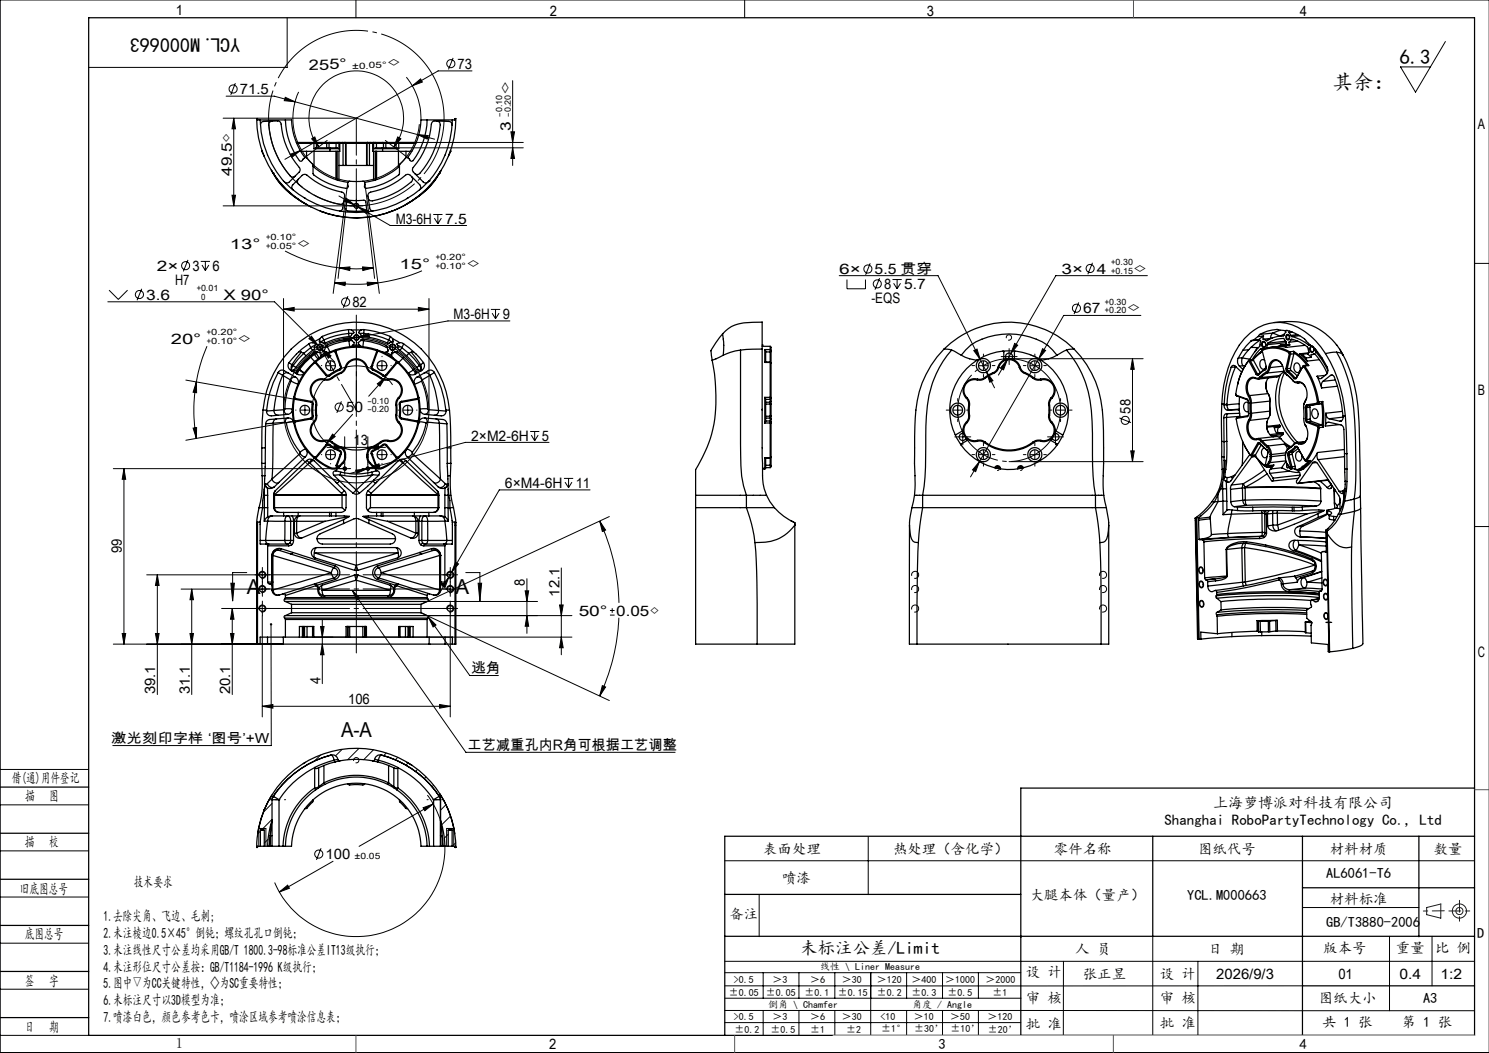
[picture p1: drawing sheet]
<svg xmlns="http://www.w3.org/2000/svg" width="420mm" height="297mm" viewBox="0 0 420 297" stroke-linecap="round" stroke-linejoin="round" font-family="sans-serif">
<defs><g id="words">
<g font-size="5.8">
<text x="394.8" y="18">6.3</text>
<text x="375.9" y="25.2">其余：</text>
<text x="69.6" y="167.6">A</text>
<text x="128.5" y="167.6">A</text>
<text x="96.2" y="207.7">A-A</text>
</g>
<text font-size="5.6" x="67.7" y="10.6" transform="rotate(-180 67.7 10.6)">YCL.M000663</text>
<text font-size="4.9" x="225.7" y="269">未标注公差/Limit</text>
<g font-size="4.2">
<text x="342.2" y="227.9">上海萝博派对科技有限公司</text>
<text x="328.5" y="232.8">Shanghai RoboPartyTechnology Co., Ltd</text>
</g>
<g font-size="4.1">
<text x="49.6" y="4.3">1</text>
<text x="155.1" y="4.6">2</text>
<text x="261.4" y="4.6">3</text>
<text x="366.6" y="4.6">4</text>
<text x="87.1" y="19.8" transform="rotate(-2 87.1 19.8)">255°</text>
<text x="109.1" y="19.2" transform="rotate(-2 109.1 19.2)">◇</text>
<text x="129.1" y="19.4">73</text>
<text x="67.7" y="26.5">71.5</text>
<text x="144.1" y="26.8" transform="rotate(-90 144.1 26.8)">◇</text>
<text x="144.1" y="37" transform="rotate(-90 144.1 37)">3</text>
<text x="416.9" y="36.3">A</text>
<text x="65.4" y="49.5" transform="rotate(-90 65.4 49.5)">49.5◇</text>
<text x="111.7" y="63.2">M3-6H</text>
<text x="125.5" y="63.2">7.5</text>
<text x="64.9" y="70.2">13°</text>
<text x="83.6" y="70.2">◇</text>
<text x="44.3" y="76.4">2×</text>
<text x="54.3" y="76.4">3</text>
<text x="60" y="76.4">6</text>
<text x="112.7" y="75.8">15°</text>
<text x="131.4" y="75.8">◇</text>
<text x="236.7" y="77.3">6×</text>
<text x="246.7" y="77.3">5.5 贯穿</text>
<text x="299.4" y="77.2">3×</text>
<text x="309.4" y="77.2">4</text>
<text x="319.6" y="77.2">◇</text>
<text x="49.4" y="80.5">H7</text>
<text x="249.4" y="81.5">8</text>
<text x="255.1" y="81.5">5.7</text>
<text x="41.2" y="84.5">3.6</text>
<text x="63" y="84.5">X 90°</text>
<text x="99.4" y="86.6">82</text>
<text x="128" y="89.9">M3-6H</text>
<text x="141.8" y="89.9">9</text>
<text x="245.8" y="85.6">-EQS</text>
<text x="305.5" y="88.4">67</text>
<text x="317.7" y="88.4">◇</text>
<text x="48.2" y="97">20°</text>
<text x="66.9" y="97">◇</text>
<text x="416.9" y="111.3">B</text>
<text x="97.6" y="116.3">50</text>
<text x="318.9" y="116.7" transform="rotate(-90 318.9 116.7)">58</text>
<text x="99.7" y="125.6">13</text>
<text x="132.9" y="124.4">2×M2-6H</text>
<text x="152.9" y="124.4">5</text>
<text x="142.4" y="137.6">6×M4-6H</text>
<text x="162.4" y="137.6">11</text>
<text x="34.4" y="156" transform="rotate(-90 34.4 156)">99</text>
<text x="148.1" y="165.3" transform="rotate(-90 148.1 165.3)">8</text>
<text x="157.8" y="168.3" transform="rotate(-90 157.8 168.3)">12.1</text>
<text x="163.2" y="173.6">50° 0.05◇</text>
<text x="416.9" y="185.3">C</text>
<text x="133" y="189.9">逃角</text>
<text x="43.8" y="195.9" transform="rotate(-90 43.8 195.9)">39.1</text>
<text x="53.5" y="195.9" transform="rotate(-90 53.5 195.9)">31.1</text>
<text x="65" y="195.9" transform="rotate(-90 65 195.9)">20.1</text>
<text x="90.4" y="192.8" transform="rotate(-90 90.4 192.8)">4</text>
<text x="98.2" y="198.6">106</text>
<text x="131.9" y="211.6">工艺减重孔内R角可根据工艺调整</text>
<text x="3.3" y="220.9">借(通)用件登记</text>
<text x="7.1" y="226">描</text>
<text x="13.9" y="226">图</text>
<text x="7" y="238.9">描</text>
<text x="13.8" y="238.9">校</text>
<text x="91.8" y="242.3">100</text>
<text x="215.3" y="240.8">表面处理</text>
<text x="251.9" y="240.8">热处理（含化学）</text>
<text x="297.3" y="240.8">零件名称</text>
<text x="337.9" y="240.8">图纸代号</text>
<text x="375.1" y="240.8">材料材质</text>
<text x="404.4" y="240.8">数量</text>
<text x="37.8" y="250.2">技术要求</text>
<text x="220.6" y="249">喷漆</text>
<text x="374.1" y="247.7">AL6061-T6</text>
<text x="5.6" y="252">旧底图总号</text>
<text x="290.5" y="253.7">大腿本体（量产）</text>
<text x="334.9" y="253.7">YCL.M000663</text>
<text x="375.1" y="254.9">材料标准</text>
<text x="29.2" y="259.8">1.去除尖角、飞边、毛刺;</text>
<text x="205.7" y="259.3">备注</text>
<text x="374.1" y="261.4">GB/T3880-2006</text>
<text x="7" y="265">底图总号</text>
<text x="29.2" y="264.5">2.未注棱边0.5×45°倒钝；螺纹孔孔口倒钝；</text>
<text x="29.2" y="269.3">3.未注线性尺寸公差均采用GB/T 1800.3-98标准公差IT13级执行；</text>
<text x="303.3" y="269">人 员</text>
<text x="340.8" y="269">日 期</text>
<text x="373.2" y="268.7">版本号</text>
<text x="393.7" y="268.7">重量</text>
<text x="404.8" y="268.7">比 例</text>
<text x="416.7" y="264.6">D</text>
<text x="29.2" y="274">4.未注形位尺寸公差按：GB/T1184-1996 K级执行；</text>
<text x="289.3" y="275.5">设 计</text>
<text x="7" y="278">签</text>
<text x="13.8" y="278">字</text>
<text x="29.2" y="278.8">5.图中▽为CC关键特性，◇为SC重要特性；</text>
<text x="305.4" y="276">张正昱</text>
<text x="327.2" y="276">设 计</text>
<text x="343.1" y="276">2026/9/3</text>
<text x="377.5" y="276">01</text>
<text x="394.8" y="276">0.4</text>
<text x="406.3" y="276">1:2</text>
<text x="29.2" y="283.6">6.未标注尺寸以3D模型为准；</text>
<text x="289.3" y="283">审 核</text>
<text x="327.2" y="282.9">审 核</text>
<text x="372" y="283">图纸大小</text>
<text x="401.4" y="283">A3</text>
<text x="7" y="291">日</text>
<text x="13.8" y="291">期</text>
<text x="29.2" y="288.3">7.喷漆白色，颜色参考色卡，喷涂区域参考喷涂信息表；</text>
<text x="289.3" y="290.1">批 准</text>
<text x="327.2" y="290">批 准</text>
<text x="373" y="289.8">共 1 张</text>
<text x="395.4" y="289.8">第 1 张</text>
<text x="49.6" y="295.6">1</text>
<text x="154.9" y="296">2</text>
<text x="264.7" y="296">3</text>
<text x="366.6" y="296">4</text>
</g>
<text font-size="3.9" x="31.4" y="209.7">激光刻印字样 ‘图号’+W</text>
<g font-size="2.8">
<text x="231.3" y="273.6">线性 \ Liner Measure</text>
<text x="205.6" y="280.8">±0.05</text>
<text x="207" y="277.2">&gt;0.5</text>
<text x="216" y="280.8">±0.05</text>
<text x="217.9" y="277.2">＞3</text>
<text x="227" y="280.8">±0.1</text>
<text x="228.5" y="277.2">＞6</text>
<text x="236.3" y="280.8">±0.15</text>
<text x="237.5" y="277.2">＞30</text>
<text x="247.4" y="277.2">＞120</text>
<text x="247.4" y="280.8">±0.2</text>
<text x="257.1" y="277.2">＞400</text>
<text x="257.1" y="280.8">±0.3</text>
<text x="266.6" y="277.2">＞1000</text>
<text x="267.3" y="280.8">±0.5</text>
<text x="278" y="277.2">＞2000</text>
<text x="279.9" y="280.8">±1</text>
<text x="207" y="287.8">&gt;0.5</text>
<text x="216.6" y="284.3">倒角 \ Chamfer</text>
<text x="217.9" y="287.8">＞3</text>
<text x="228.5" y="287.8">＞6</text>
<text x="237.5" y="287.8">＞30</text>
<text x="248.4" y="287.8">&lt;10</text>
<text x="257.3" y="284.3">角度 / Angle</text>
<text x="257.8" y="287.8">＞10</text>
<text x="268" y="287.8">＞50</text>
<text x="278.5" y="287.8">＞120</text>
<text x="207.1" y="291.3">±0.2</text>
<text x="217.3" y="291.3">±0.5</text>
<text x="228.5" y="291.3">±1</text>
<text x="238.7" y="291.3">±2</text>
<text x="248.6" y="291.1">±1°</text>
<text x="257.8" y="291.1">±30’</text>
<text x="268.1" y="291.1">±10’</text>
<text x="278.6" y="291.2">±20’</text>
</g>
<g font-size="2.4">
<text x="99.3" y="19.4" transform="rotate(-2 99.3 19.4)">± 0 .0 5 °</text>
<text x="141.6" y="32.9" transform="rotate(-90 141.6 32.9)">-0.10</text>
<text x="144.1" y="32.9" transform="rotate(-90 144.1 32.9)">-0.20</text>
<text x="75" y="67.8">+0.10°</text>
<text x="75" y="70.2">+0.05°</text>
<text x="122.9" y="73.3">+0.20°</text>
<text x="122.9" y="75.8">+0.10°</text>
<text x="313.5" y="74.7">+0.30</text>
<text x="313.5" y="77.2">+0.15</text>
<text x="55.5" y="82.1">+0.01</text>
<text x="56.7" y="84.5">0</text>
<text x="311.6" y="85.9">+0.30</text>
<text x="311.6" y="88.4">+0.20</text>
<text x="58.4" y="94.6">+0.20°</text>
<text x="58.4" y="97">+0.10°</text>
<text x="103.7" y="113.8">-0.10</text>
<text x="103.7" y="116.3">-0.20</text>
<text x="100" y="242.3">±0.05</text>
</g>
</g></defs>
<g fill="none" stroke="#000" stroke-width=".28">
<path d="M100.4 0v5M210 0v5M420 0h-419.9v297h419.9M81 5v14h-56M127.8 16.3l-1.3 3.3M133.1 20h-9.5l-38.9 22.5M407.7 11.7l-8.4 14.3-4.3-7.1h8.5M62.9 33.3h37.6M63.8 27.1h13.6l5.8 1.6M65.9 33.3l.5 3h-1zM65.9 33.3v24.8M66.4 23.5l-1.3 3.2"/>
<path d="M80.5 27.4l2.7 1.3-3-.3zM83.2 28.7l34.6 9.3M84.2 25.9a17.9 17.9 0 0 0 14.4 25.2M87.9 39.2l.9-.6 1.1 2.8zM92.3 39.6l-6.4 4.9M108.7 39.6l6.4 4.9M112.2 38.6l.9 .6-2 2.2zM114.6 21.8a18.4 18.4 0 0 1 4.1 12M116.3 24.2l2.3-1.9 .5 .8zM117.8 38l3 .2-.3 1zM117.8 38l4.8 1.3M118.3 35a17.9 17.9 0 0 1-16 16.1"/>
<path d="M144.1 37.2h1l-.5 3zM144.6 22.8v23.9M62.9 58.1h38.8M65.4 55.1h1l-.5 3zM81.8 43.5l2.9-1-2.4 1.9zM84.7 42.5l-4.3 2.4M89.9 41.4a13.3 13.3 0 0 1 1.6-17.9 13.3 13.3 0 0 1 18 0 13.3 13.3 0 0 1 1.6 17.9M95.6 55.3l4.3 2.5M97.6 58.9l-2.2 19.6M97.6 55.8l2.3 2-2.8-1.1zM98 51.9l-4 30.9M99.8 58.3a.76 .76 0 0 1 .6-1 .76 .76 0 0 1 .9 .8 .76 .76 0 0 1-1 .7"/>
<path d="M99.9 57.8l1.1 .6M100.5 56.8v2.5M101 58.4l2.9 1-.5 .9zM101 58.4l9.1 5.2h21.5M102.9 51.9l4.1 30.9M103.4 58.9l2.3 19.6M111.9 40.2h35.7M111.9 41.7h35.7M144.6 41.7l.5 3h-1zM53 73.3l-1.3 3.2M56.6 73.7h2.6M57 74.8l.9 1.5"/>
<path d="M57.9 73.7v2.6M58.9 74.8l-1 1.5M80.4 70.8a42.9 42.9 0 0 0 15.3 4.8M94.4 79.8l3-.2-.1 1zM94.4 79.8l5.1 .4 7.1-.4M95.7 75.6l3-.3-.1 1zM95.7 75.6l4.8 .2 4.8-.2M102.3 75.3l3 .3-3 .7zM103.6 79.6l3 .2-2.9 .8zM119 76.4l-5.6 2-6.8 1.4M122.2 60.5h2.6M122.5 61.5l1 1.6"/>
<path d="M123.5 60.5v2.6M124.5 61.5l-1 1.6M236.7 77.7h27.9l15.9 31.7M238.9 78.8v2.7h5.2v-2.7M245.5 74.3l-1.3 3.2M248.1 78.5l-1.3 3.2M251.7 78.8h2.7M252.1 79.9l.9 1.6M253 78.8v2.7M254 79.9l-1 1.6M308.2 74.1l-1.4 3.3M323.6 77.7h-25.8l-12.7 22"/>
<path d="M415.9 74.3h4.1M30.4 85.1h47l17 17M30.8 81.8l2.6 2.7 2.6-2.7M40 81.5l-1.3 3.2M58.4 97.6l-2 5.4-1 4.7M80 87.2l3-.5v1zM80 84.2v31.5M80 87.2h41M87.1 95.5l.7-.7 1.8 2.5zM89 97.9h2.5M90.2 96.7v2.5M90.9 98.6l2.4 1.7-.7 .7z"/>
<path d="M96.9 95.4l3-.1-2.9 1zM98.1 83.5l-1.3 3.3M99.3 95.2h2.5M99.8 95.4a.76 .76 0 0 1 .7-1 .76 .76 0 0 1 .8 .9 .76 .76 0 0 1-1 .6M99.9 95.3l-4.9 .9M100.5 93.9v2.5M101.1 95.1l2.9-1.1 .2 1zM101.1 95.1l-1.2 .2M109.5 97.9h2.5M110.7 96.7v2.5M118 86.7l3 .5-3 .5zM121 84.2v31.5"/>
<path d="M138.5 87.3h2.6M138.8 88.3l1 1.6M139.8 87.3v2.6M140.8 88.3l-1 1.6M143.8 90.5h-17.4l-25.3 4.6M274.7 98.9l.9-.4 .9 2.8zM283.8 95.4a.76 .76 0 0 1 .7-1 .76 .76 0 0 1 .8 .9 .76 .76 0 0 1-.9 .6M284.6 99.3v2.5M285.1 99.7l-1 1.8M286.2 96.9l.9 .5-2 2.3zM290.3 99.9l3.4 1.7M294.1 98.4l.8 .4-1.9 2.4z"/>
<path d="M304.3 85.3l-1.3 3.3M321.8 89h-21.8l-7 12.2M363 94.4a.69 .69 0 0 1 .8 .6 .69 .69 0 0 1-.7 .8l-.3-.7zM52.4 107.2l30.9 5.4M55.4 107.7l.1 3.1-1-.2zM55.4 107.7a45.2 45.2 0 0 0 0 15.9M83.3 118.7l-30.9 5.5M84.7 115.7h2.5M86 114.4v2.5M92 103.1h2.5M93.2 101.9v2.5M96.3 113.2l-1.3 3.2"/>
<path d="M99.4 116.9l-7.2 8.1M105.2 104.1a12.5 12.5 0 0 0-16 6.3 12.5 12.5 0 0 0 5.4 16.3M106.4 108.3l2.4-1.9-1.6 2.5zM106.5 103.1h2.5M107.7 101.9v2.5M108.2 105.8l2.5 2.7M108.8 106.4l-4.8 5.4M113.7 115.7h2.5M115 114.4v2.5M268.9 115.7h2.5M270.1 114.4v2.5M276.1 103.1h2.5"/>
<path d="M277.4 101.9v2.5M278.3 104.9l1.8 2.5-.9 .4zM283.4 100.6h2.5M284.1 101.5l-1 2.8-.9-.5zM284.1 101.5l-2.5 4.3M284.6 101.2h37.8M290.6 103.1h2.5M291.9 101.9v2.5M293 101.2l-19.2 33.3M297.9 115.7h2.5M299.1 114.4v2.5M315.8 117.9l3.2 1.3"/>
<path d="M319.4 101.2v29M319.4 101.2l.5 3h-1zM32 132.2h66.5M35 132.2l.5 3h-1zM35 132.2v49.5M54.5 120.8l1-.2-.1 3zM92 128.2h2.5M92.3 126.2h16.4M93.2 127v2.5M93.8 122.4l.7 .7-2.3 1.9zM94.2 125.7l3 .5-3 .5zM96.8 132.3a.5 .5 0 0 1 .4-.6 .5 .5 0 0 1 .5 .5 .5 .5 0 0 1-.6 .5"/>
<path d="M97.2 123.2v7.3M97.2 130.9v2.6M100.3 132.6l3.1-.3-2.8 1.3zM102.5 132.2h2.5M103.3 132.3a.51 .51 0 0 1 .4-.6 .51 .51 0 0 1 .6 .5 .51 .51 0 0 1-.7 .5M103.8 126.2l3-.5v1zM103.8 123.2v7.3M103.8 130.9v2.6M104.1 132.1l2.8-1.3 .2 1zM104.1 132.1l-5.6 1.5M106.5 128.2h2.5M107.7 127v2.5"/>
<path d="M149.5 121.7h2.6M149.9 122.7l.9 1.6M150.8 121.7v2.6M151.8 122.7l-1 1.6M154.9 124.8h-23.6l-27.2 7.3M159.1 134.9h2.6M159.4 136l1 1.5M160.4 134.9v2.6M161.3 136l-.9 1.5M166.4 138.2h-25.6l-13.4 23.2M270.3 123.2h2.5M271.6 122v2.5"/>
<path d="M276.1 128.2h2.5M276.3 130.2l-1.1 2.8-.9-.5zM277.4 127v2.5M280.9 132.3a.51 .51 0 0 1 .4-.6 .51 .51 0 0 1 .6 .5 .51 .51 0 0 1-.7 .5M284.6 130.2h37.8M287.4 132.3a.5 .5 0 0 1 .4-.6 .5 .5 0 0 1 .6 .5 .5 .5 0 0 1-.6 .5M290.6 128.2h2.5M291.9 127v2.5M296.5 123.2h2.4M297.7 122v2.5M318.9 127.2h1l-.5 3zM128.5 158.6l.8 .5-1.9 2.3z"/>
<path d="M169.2 147l1.6 2.5-.9 .4zM169.2 147a57.6 57.6 0 0 1 5.4 23M171.9 145.7l-51.4 23.9h31.1M415.9 148.5h4.1M34.5 178.7h1l-.5 3zM41.4 162.1h33.8M43.9 178.7h1l-.5 3zM44.4 162.1l.5 3h-1zM44.4 162.1v33.8M51.1 166.2h24.1M53.6 178.7h1l-.5 3zM54.1 166.2v29.7"/>
<path d="M54.1 166.2l.5 3h-1zM62.5 171.6h12.7M65 178.7h1l-.5 3zM65.1 164.5h1l-.5 5zM65.5 171.6l.5 3.1h-1zM65.5 171.6v24.3M69.6 161.5h-4v8M73 171.9a1 1 0 0 1 .9-1.3 1 1 0 0 1 1.1 1.1 1 1 0 0 1-1.3 .9M73 166.4a.99 .99 0 0 1 .9-1.2 .99 .99 0 0 1 1.1 1 .99 .99 0 0 1-1.3 .9M73 162.4a1 1 0 0 1 .9-1.2 1 1 0 0 1 1.1 1 1 1 0 0 1-1.3 .9M74 173.7v28.5M74 160.9v2.5"/>
<path d="M74 164.9v2.5M74 170.4v2.5M76.4 176.1l.1 34.2h-44.7M85.3 179.7h76M90.4 176.7h1l-.5 3zM90.9 174.7v18.1M99.3 166.5l32.1 45.7h59M99.3 166.5l2.2 2.2-.9 .5zM120.9 174.1l11.6 16.4h8.1M120.9 174.1l2.1 2.2-.8 .5zM125.7 166.2h2.5M125.7 171.6h2.5"/>
<path d="M125.7 162.1h2.5M126 162.4a1.01 1.01 0 0 1 .9-1.3 1.01 1.01 0 0 1 1.1 1.1 1.01 1.01 0 0 1-1.3 .9M126 171.9a1.01 1.01 0 0 1 .9-1.3 1.01 1.01 0 0 1 1.1 1.1 1.01 1.01 0 0 1-1.3 .9M126 166.4a1 1 0 0 1 .9-1.3 1 1 0 0 1 1.1 1.1 1 1 0 0 1-1.3 .9M126.6 162.8l-1.1 2.9-.9-.5zM126.6 162.8l-2.5 4.4M127 160.9v2.5M127 164.9v2.5M127 170.4v2.5M127 173.7v28.5M127.4 161.4l-.8 1.4M131.4 161.5h4v8"/>
<path d="M134.9 164.5h1l-.5 5zM148.1 166.6h1l-.5 3zM148.6 173.6l.5 3h-1zM148.6 163.2v15.4M157.8 170.6h1.1l-.6 3zM158.3 179.7l.6 3h-1.1zM158.3 160.2v24.5M161.3 173.6h-40.8l51.4 24M172 173.5h1.4M172 172.2h1.4M172.7 171.6v1.3M174.6 174.2a57.9 57.9 0 0 1-5.4 22.1"/>
<path d="M257.2 162.4a1 1 0 0 1 .9-1.2 1 1 0 0 1 1 1 1 1 0 0 1-1.2 .9M257.2 171.9a1 1 0 0 1 .9-1.3 1 1 0 0 1 1 1.1 1 1 0 0 1-1.2 .9M257.2 166.4a.99 .99 0 0 1 .8-1.2 .99 .99 0 0 1 1.1 1 .99 .99 0 0 1-1.2 .9M310.2 171.9a1.01 1.01 0 0 1 .8-1.3 1.01 1.01 0 0 1 1.1 1.1 1.01 1.01 0 0 1-1.2 .9M310.2 166.4a1 1 0 0 1 .8-1.3 1 1 0 0 1 1.1 1.1 1 1 0 0 1-1.2 .9M310.2 162.4a1.01 1.01 0 0 1 .8-1.3 1.01 1.01 0 0 1 1.1 1.1 1.01 1.01 0 0 1-1.2 .9M338.3 160.1a.83 .83 0 0 1 1 .1 .83 .83 0 0 1 .1 1 .68 .68 0 0 1-.8 .6 .68 .68 0 0 1-.5-.9zM338.4 164a.88 .88 0 0 1 1 .3 .88 .88 0 0 1 0 1.1 .69 .69 0 0 1-.9 .3 .69 .69 0 0 1-.3-.9zM338.5 169.5a.81 .81 0 0 1 1 .1 .81 .81 0 0 1 .1 1 .68 .68 0 0 1-.8 .7 .68 .68 0 0 1-.5-.9zM373.4 163.5a.81 .81 0 0 1 1 .1 .81 .81 0 0 1 .1 1 .68 .68 0 0 1-.8 .7 .68 .68 0 0 1-.5-.9zM373.5 167.5a.87 .87 0 0 1 1.1 .3 .87 .87 0 0 1-.1 1.1 .65 .65 0 0 1-.8 .3 .65 .65 0 0 1-.4-.8zM373.6 173a.87 .87 0 0 1 1.1 .2 .87 .87 0 0 1-.1 1.1 .65 .65 0 0 1-.8 .4 .65 .65 0 0 1-.4-.9z"/>
<path d="M374 175.5h1.5zM32 181.7h47.9M74 199.2l3-.5v1zM74 199.2h53M90.9 181.7l.5 3h-1zM124 198.7l3 .5-3 .5zM169.9 193.4l.9 .4-1.6 2.5zM0 217h25M90.4 213l-1.7 1.7M96.5 211.4l-1.8 1.8M99.8 214.6a.76 .76 0 0 1 .6-.9 .76 .76 0 0 1 .9 .8 .76 .76 0 0 1-1 .7M101.2 211.1l-3.1 3.2"/>
<path d="M105.3 211.5l-2.7 2.8M108.9 212.4l-.7 .7M112.2 213.6l-.7 .7M115.1 215.2l-.6 .6M117.8 217l-.6 .6M120.2 219.1l-.5 .5M0 227h25M0 240h25M73 233.7v5M73.4 234.4l-.7 .7M75 233.7v5M75.6 236.7l-1.1 1.1"/>
<path d="M76.7 226.6l-2.3 2.4M76.7 231.1l-2.9 3M90.6 239.3l-1.3 3.2M119.3 227.8l2.9-1-2.4 1.9zM120.5 224.3l2.4 3.7 1.3 3.5M122.2 226.8l-20.9 11.9M122.3 221.5l-.5 .4M124.2 224.1l-.4 .4M125.5 238.7a25 25 0 0 1-19.8 24.9 25 25 0 0 1-28.2-14.7M125.8 227l-1.6 1.5M126 233.7v5M126.4 235.3l-1.1 1.1"/>
<path d="M127 230.2l-2.4 2.4M128 233.7l-.4 .5M128 233.7v5M128.6 237.7l-1 1M244.9 236v16.3M0 253h25M78.8 251.6l2.3-1.9 .5 .8zM93.9 242.9l-15.1 8.7M204.4 242.8h211.5M214.1 252.4v11.8M367.4 256h32.8M0 266h25"/>
<path d="M0 279h25M204.4 271.1h211.5M204.4 278.1h163M204.4 274.4h83.5M215.3 274.4v7.1M225.4 274.4v7.1M235.5 274.4v7.1M245.6 274.4v17.6M255.7 274.4v7.1M265.9 274.4v7.1M276 274.4v7.1M300 271.1l-.1 21"/>
<path d="M325.2 264.1v27.9M337.9 271.1v20.9M391.9 264.1v21M403.9 264.1v14M0 292h25M204.4 285l211.5 .1M204.4 288.4h83.5M204.5 281.5h83.5M215.3 285v7M225.4 285v7M235.5 285v7M255.7 285v7"/>
<path d="M265.9 285v7M276 285v7M287.9 292h128"/>
<circle cx="127.2" cy="18" r="1.14"/>
<circle cx="65.7" cy="25.1" r="1.14"/>
<circle cx="52.4" cy="74.9" r="1.14"/>
<circle cx="244.8" cy="75.9" r="1.15"/>
<circle cx="307.5" cy="75.7" r="1.15"/>
<circle cx="39.3" cy="83.1" r="1.14"/>
<circle cx="97.5" cy="85.2" r="1.15"/>
<circle cx="247.5" cy="80.1" r="1.15"/>
<circle cx="303.6" cy="86.9" r="1.15"/>
<circle cx="95.7" cy="114.8" r="1.14"/>
<circle cx="100.5" cy="115.7" r="20.5"/>
<circle cx="317.4" cy="118.6" r="1.13"/>
<circle cx="363.2" cy="131.5" r=".43"/>
<circle cx="367.5" cy="131.9" r=".43"/>
<circle cx="89.9" cy="240.9" r="1.15"/>
</g>
<path d="M298.5 111.4a14.5 14.5 0 0 0-24.2-5.9 14.5 14.5 0 0 0 6.4 24.1 14.5 14.5 0 0 0 18.1-17.1l-.3-1.1" fill="none" stroke="#000" stroke-width=".28" stroke-dasharray="30.5 1.3 1.3 1.3" stroke-dashoffset="4" stroke-linecap="butt"/>
<path d="M124.2 26.1a24.7 24.7 0 0 0-41.5-10 24.7 24.7 0 0 0 11.3 41.1 24.7 24.7 0 0 0 30.5-29.8l-.3-1.3" fill="none" stroke="#000" stroke-width=".28" stroke-dasharray="30.5 1.3 1.3 1.3" stroke-dashoffset="6.1" stroke-linecap="butt"/>
<g fill="none" stroke="#191924" stroke-width=".28">
<path d="M402.4 256l4-1v4l-4-1z"/>
<circle cx="411.7" cy="257" r="1"/>
<circle cx="411.7" cy="257" r="2"/>
</g>
<path d="M76.1 225.6h4.5M124.9 225.6h-4.5" fill="none" stroke="#000" stroke-width=".28" stroke-dasharray="30.5 1.3 1.3 1.3" stroke-dashoffset="30.2"/>
<path d="M100.5 88.9v95.3" fill="none" stroke="#000" stroke-width=".28" stroke-dasharray="30.5 1.3 1.3 1.3" stroke-dashoffset="1.9"/>
<g fill="none" stroke="#000" stroke-width=".28" stroke-dasharray="30.5 1.3 1.3 1.3">
<path d="M99.3 58.1h-.7M100.5 56.8v-.6M100.5 59.3v.6M101.8 58.1h.6M89 97.9h-.7M90.3 96.7v-.8M90.3 99.2v.7M91.5 97.9h.8M99.3 95.2h-.6M100.6 93.9v-.6M100.6 96.4v.6M101.8 95.2h.6"/>
<path d="M109.5 97.9h-.7M110.8 96.7v-.8M110.8 99.2v.7M112 97.9h.8M284.6 99.3v-1M83.5 115.7h-.1M86 113.2v-.2M86 118.2v.1M88.5 115.7h.1M90.8 103.1h-.2M93.3 100.6v-.1M93.3 105.6v.1"/>
<path d="M95.8 103.1h.1M105.3 103.1h-.2M107.8 100.6v-.1M107.8 105.6v.1M110.3 103.1h.1M112.5 115.7h-.1M115 113.2v-.2M115 118.2v.1M117.5 115.7h.1M267.6 115.7h-.7M270.1 113.2v-.8M270.1 118.2v.7"/>
<path d="M272.6 115.7h.8M274.9 103.1h-.8M277.4 100.6v-.7M277.4 105.6v.8M279.9 103.1h.7M283.4 100.6h-1M284.6 101.8v1M285.9 100.6h1M289.4 103.1h-.8M291.9 100.6v-.7M291.9 105.6v.8M294.4 103.1h.7"/>
<path d="M296.6 115.7h-.7M299.1 113.2v-.8M299.1 118.2v.7M301.6 115.7h.8M90.8 128.2h-.2M93.3 125.7v-.1M93.3 130.7v.2M95.8 128.2h.1M96 132.2h-.4M97.3 130.9v-.4M97.3 133.4v.4M98.5 132.2h.4"/>
<path d="M102.5 132.2h-.4M103.8 130.9v-.4M103.8 133.4v.4M105 132.2h.4M105.3 128.2h-.2M107.8 125.7v-.1M107.8 130.7v.2M110.3 128.2h.1M270.3 123.2h-1M271.6 122v-1M271.6 124.5v1M272.8 123.2h1"/>
<path d="M274.9 128.2h-.8M277.4 125.7v-.7M277.4 130.7v.8M279.9 128.2h.7M289.4 128.2h-.8M291.9 125.7v-.7M291.9 130.7v.8M294.4 128.2h.7M296.5 123.2h-1M297.7 122v-1M297.7 124.5v1M299 123.2h1"/>
<path d="M72.8 171.6h-.9M72.8 166.1h-.9M72.8 162.1h-.9M74 170.4v-.9M74 172.9v.8M74 164.9v-.9M74 167.4v.8M74 160.9v-.9M74 163.4v.8M75.3 171.6h.8M75.3 166.1h.8M75.3 162.1h.8"/>
<path d="M118.8 170.4l1.7-.8M118.8 172.8l1.7 .8M125.8 171.6h-.9M125.8 166.1h-.9M125.8 162.1h-.9M127 170.4v-.9M127 172.9v.8M127 164.9v-.9M127 167.4v.8M127 160.9v-.9M127 163.4v.8M128.3 171.6h.8"/>
<path d="M128.3 166.1h.8M128.3 162.1h.8"/>
</g>
<path d="M74 171.6h53M74 162.1h53M127 166.1h-53" fill="none" stroke="#000" stroke-width=".28" stroke-dasharray="30.5 1.3 1.3 1.3" stroke-dashoffset="5.9"/>
<path d="M100.5 115.7l.1-20.5M100.5 115.7l-10.2-17.8" fill="none" stroke="#000" stroke-width=".28" stroke-dasharray="30.5 1.3 1.3 1.3" stroke-dashoffset="22.1"/>
<path d="M100.5 33.3v24.8" fill="none" stroke="#000" stroke-width=".28" stroke-dasharray="30.5 1.3 1.3 1.3" stroke-dashoffset="20"/>
<g fill="none" stroke="#000" stroke-width=".35">
<path d="M25 5h390.9v287h-390.9zM73.4 33.8a26 26 0 0 0 21.4 25.5 28 28 0 0 0 26.2-8.3M73.4 35.1l.6-.8 4.3-.2a.97 .97 0 0 1 1 .9 22.5 22.5 0 0 0 5.3 12.6l-.1 .8-2.9 2.9a.94 .94 0 0 1-1.4 0M76.8 34.1a1.03 1.03 0 0 0-1 1.1 22.7 22.7 0 0 0 6.5 14.7l1-.3M80.5 33.8a18.5 18.5 0 0 0 4.3 11.7l.4-.2 .9-.9 .5 .2 1.7 1.8v2.7a16.2 16.2 0 0 0 9.7 4l.2-.4-.1-1.3 .4-.3h4l.4 .3-.1 1.1a.51 .51 0 0 0 .6 .6 15.8 15.8 0 0 0 9.2-4l.1-2.7 2-2 .7 .4 .3 .4a.49 .49 0 0 0 .8 .1 20.2 20.2 0 0 0 4-11.5M123.2 34.1a1.02 1.02 0 0 1 1 1.1 21.7 21.7 0 0 1-6.3 14l-.9-.3M127.5 35.3a.97 .97 0 0 0-.9-1l-3.9-.2a.97 .97 0 0 0-1 .9 22.5 22.5 0 0 1-5.3 12.6l.1 .8 2.8 2.9a.98 .98 0 0 0 1.5 0M127.6 33.8a26.8 26.8 0 0 1-6.6 17.2M73.9 42.6l.6 1.3M76.5 48l.5 .9M76.7 48.2a23 23 0 0 0 11 10.1M77 48.9h.1"/>
<path d="M77 48.9a23.7 23.7 0 0 0 9.4 8.7M82.7 53.5a.95 .95 0 0 1-.1-1.4l2.6-2.6a1.03 1.03 0 0 1 1.4-.1 23.7 23.7 0 0 0 10.3 5l.3 .7-.5 3.8-.4 .4-.6 .2M83.6 40.2h5.1M83.7 40.4h4.8M84.2 50.5a1.03 1.03 0 0 0 0 1.5 23.9 23.9 0 0 0 12 5.6l.5-.3 .3-.5M84.8 42.7h1.7M85.8 55.8l.4 .2M86 44.4a18.9 18.9 0 0 1-3.8-10.6h-9.6v-.4h-.2a28.1 28.1 0 0 0 28.1 28.1 28.1 28.1 0 0 0 28.1-28.1h-.3v.4h-9.6a18.2 18.2 0 0 1-3.7 10.6M86.5 42.7h2.1M86.5 42.7v1.8M88.3 46.9a18.2 18.2 0 0 0 9.8 4.5M88.5 41.9h4.6"/>
<path d="M88.5 40.4h.8M88.5 40.4v1.5M88.6 42.7h6.2M88.6 42.7v4.5M88.7 40.2h.3M88.7 40.2l-.2 .2M89 40.2h2.9M89 40.2l.3 .2M89.3 40.4h2.8M89.3 40.4v1.3M90.3 59.5l1.1 .4M90.8 59.7l.6 .2"/>
<path d="M91.3 59.9l1 .3a28.3 28.3 0 0 0 8.2 1.3M91.9 40.2h1.1M91.9 40.2l.2 .2M92.1 40.4h.7M92.1 40.4v1.3M92.8 40.4h2M92.8 40.4v1.3M93 40.2h2.1M93 40.2l-.2 .2M93.1 41.9h2.5M93.1 41.9v.8M93.2 41.7h1.9l.5 .2"/>
<path d="M93.2 41.7h-4.2l-.5 .2M93.2 41.7l-.1 .2M94.8 42.7h.3M94.8 42.7v8M94.8 40.4h.8M94.8 40.4v1.3M95.1 40.2h.4M95.1 40.2l-.3 .2M95.1 42.7h.5M95.1 42.7v8.1M95.5 40.2h.2M95.5 40.2l.1 .2"/>
<path d="M95.6 46.7h9.8M95.6 40.4h.2M95.6 40.4v1.5M95.6 42.7v8.2M95.7 40.2l.1 .2M95.7 40.2h.9M95.8 40.4v2.3h-.2M95.8 40.4h1M96.6 40.2h.6M96.6 40.2l.2 .2M96.8 40.4h.7M96.8 40.4v6.3"/>
<path d="M97.2 40.2h.2M97.2 40.2l.3 .2M97.4 40.2h6.2M97.4 40.2l.2 .2M97.5 40.4h.1M97.5 40.4v6.3M97.6 40.4h5.8M97.6 40.4v6.3M98 56.6h5l.4 2.3-.1 .4a14.1 14.1 0 0 1-5.6 0l-.1-.4zM103.4 40.4h.1M103.4 40.4v6.3M103.5 40.4h.7"/>
<path d="M103.5 40.4v6.3M103.6 40.2h.2M103.6 40.2l-.2 .2M103.8 40.2h.6M103.8 40.2l-.3 .2M104.2 40.4v6.3M104.2 40.4h.9M104.4 40.2l-.2 .2M104.4 40.2h.9M105.1 40.4h.3M105.1 40.4v2.3h.3M105.3 40.2h.2"/>
<path d="M105.3 40.2l-.2 .2M105.4 42.7h.5M105.4 41.9h2.5M105.4 40.4h.8M105.4 40.4v1.5M105.4 42.7v8.2M105.5 40.2h.4M105.5 40.2l-.1 .2M105.9 42.7h.3M105.9 42.7v8.1M105.9 40.2h2.1M105.9 40.2l.3 .2"/>
<path d="M106.2 40.4h2M106.2 40.4v1.3M106.2 42.7v8M106.2 42.7h6.2M107.8 41.7h-1.9l-.5 .2M107.8 41.7h4.1l.6 .2M107.8 41.7l.1 .2M107.9 41.9h4.6M107.9 41.9v.8M108 40.2h1M108 40.2l.2 .2M108.2 40.4h.6"/>
<path d="M108.2 40.4v1.3M108.8 40.4h2.9M108.8 40.4v1.3M109 40.2h2.9M109 40.2l-.2 .2M109.8 59.9h-.3M110.7 59.5a28.4 28.4 0 0 1-10.1 2M111.7 40.4h.8M111.7 40.4v1.3M111.9 40.2h.4M111.9 40.2l-.2 .2M112.3 40.2h5.1"/>
<path d="M112.3 40.2l.2 .2M112.4 42.7h2.1M112.4 42.7v4.5M112.5 40.4h4.8M112.5 40.4v1.5M112.7 46.9a18.2 18.2 0 0 1-9.8 4.5M113.2 58.4l-2.9 1.3M114.5 42.7h1.7M114.5 42.7v1.8M115.1 55.8l-.3 .2M116.1 49.8a1.03 1.03 0 0 1-.1 1.5 22.8 22.8 0 0 1-11.4 5.4l-.5-.4-.2-.5M118.3 53.5a.98 .98 0 0 0 .1-1.4l-2.7-2.6a1.03 1.03 0 0 0-1.3-.1 23.7 23.7 0 0 1-10.3 5l-.3 .7 .5 3.8 .4 .4 .5 .2"/>
<path d="M121 51h.1M123.9 48.9h.1M123.9 48.9a23.7 23.7 0 0 1-9.3 8.7M124.4 48.1a22.4 22.4 0 0 1-11.1 10.2M124.4 48.1l-.5 .8M127 42.6h.2l-.7 1.3M92.3 60.2h.1M84.3 99.2l.7 .1M85 99.3l-2.7 3.6M85 99.3l.7 .4M85.7 99.7l-3 3.4M85.7 99.7l.7 .6"/>
<path d="M87.1 97l.6 1M87.7 98l-2 1.7M87.7 98l.6 .8M88.2 96.7h-.6a19.9 19.9 0 0 0-6.2 5.8l-.2 .6 .3 .9 2.4 1.5M88.2 96.7h.4a.43 .43 0 0 1 .4 .3 .43 .43 0 0 1-.2 .5l-.1 1a21.9 21.9 0 0 0-5.8 5.9M88.5 99.5v.2M88.5 99.7l-.5 .4M88.5 99.7l.2 .2M88.7 99.9l1.1 1.3M88.7 99.9l-1 .8M88.8 99.3l.1 .1M88.8 97.4l-1.1 .6"/>
<path d="M88.9 99.4l-.4 .3M89.1 99.7l.8 1v.4l.6-.8M89.1 99.7l-.4 .2M89.4 99.2l-.5 .2M89.7 99.3l-.6 .4M90.3 95.5l-2.1 1.2M90.8 94.9l.6 1M91.4 95.9l-.9 .5M91.4 95.9l.4 .8M92.1 99.3l-1.6 1M92.2 97.4l.2 .4M92.4 97.8l.7 1.5h-1"/>
<path d="M92.4 97.8l-.7 .2M94.5 99a18.4 18.4 0 0 0-5.5 3.1M94.5 99.3l1.6 4.2M94.8 99.2l1.5 4.2M94.8 99.2l-.3 .1M94.8 98.6l-.3 .3v.4M94.8 98.6a17.9 17.9 0 0 1 11.4 0M94.8 98.6a18.2 18.2 0 0 0-6.3 3.6M94.8 98.6l.1 .2M94.9 98.8l-.1 .4M94.9 98.8a17.5 17.5 0 0 1 11.2 0M98.3 93l.1 1"/>
<path d="M98.4 94a21.3 21.3 0 0 0-7 1.9M98.4 94v.9M98.4 94h1.1M98.4 95.7v.4M98.4 96.1l.2 1.4a.4 .4 0 0 0 .4 .3 .4 .4 0 0 0 .4-.3l.2-.2M98.4 96.1l-4 .9-2 .8M99.1 93.1h2.7M99.1 93.1l-.5-.1a23.4 23.4 0 0 0-7.8 2l-.5 .5M99.1 93.1l.2 .1a.51 .51 0 0 1 .5 .6 .51 .51 0 0 1-.5 .5l-.2 .4a35.7 35.7 0 0 0-7.8 2.1l-.5-.3a.48 .48 0 0 1-.6 0 .48 .48 0 0 1-.1-.5l.2-.5M99.2 96l-.8 .1M99.6 97.3h1.8M99.6 97.3l.2-.2a.43 .43 0 0 0 .1-.5 .43 .43 0 0 0-.4-.3l-.4-.5a13.5 13.5 0 0 0-7.3 2l-.1 .6a.54 .54 0 0 0-.1 .6 .54 .54 0 0 0 .5 .3"/>
<path d="M101.4 97.3l-.2-.2a.43 .43 0 0 1-.1-.5 .43 .43 0 0 1 .4-.3l.4-.5a13.5 13.5 0 0 1 7.3 2l.1 .6a.54 .54 0 0 1 .1 .6 .54 .54 0 0 1-.5 .3M101.5 94h1.1M101.7 96l.9 .1M101.8 93.1l.5-.1a23.7 23.7 0 0 1 7.9 2l.5 .5M101.8 93.1l-.2 .1a.51 .51 0 0 0-.4 .6 .51 .51 0 0 0 .5 .5l.3 .4a36.2 36.2 0 0 1 7.7 2.1l.5-.3a.48 .48 0 0 0 .5 0 .48 .48 0 0 0 .2-.5l-.2-.5M102.6 96.1l-.2 1.4a.4 .4 0 0 1-.4 .3 .4 .4 0 0 1-.4-.3l-.2-.2M102.6 96.1l4.4 1 2.3 1M102.6 95.7v.4M102.6 94a23.3 23.3 0 0 1 7 1.9M102.6 94v.9M102.7 93l-.1 1M106.1 98.8l.1 .4"/>
<path d="M106.2 98.6l.3 .4v.3M106.2 98.6a18.8 18.8 0 0 1 6.3 3.6M106.2 98.6l-.1 .2M106.2 99.2l-1.5 4.2M106.2 99.2l.3 .1M106.5 99.3l-1.6 4.2M106.5 99a18.4 18.4 0 0 1 5.4 3.1M107.8 99.3h1.1M108.9 99.3l1.6 1M109.5 98.7l-.1 .3M109.6 95.9l.9 .5M109.6 95.9l-.4 .8"/>
<path d="M110.1 94.9l-.5 1M110.7 95.5l2 1.2M111.4 99.3l-1 .5M111.4 99.3l2.2 1.7M111.7 99.2l-.3 .1M112.1 97.4l1.2 .6M112.7 96.7h.7a20.4 20.4 0 0 1 6.2 5.8l.1 .6-.2 .9-2.4 1.5M112.7 96.7h-.3a.43 .43 0 0 0-.4 .3 .43 .43 0 0 0 .2 .5v.7a29.5 29.5 0 0 1 6.2 6.4h.3l.1-.5M113.3 98l-.6 .8M113.3 98l2 1.7M113.9 97l-.6 1M115.3 99.7l3 3.4"/>
<path d="M115.3 99.7l-.7 .6M116 99.3l2.6 3.6M116 99.3l-.7 .4M116.7 99.2l-.7 .1M203.9 94.1l-3.2 4.4a5.4 5.4 0 0 0 .2 3.1M208.9 98.7v26.6a52.7 52.7 0 0 0 .8 11.8l.8 2.6v3.5M208.9 98.7l-2.9 .7-2 .8M215 98.5v-7.6l-5 .1a8.9 8.9 0 0 0-6.2 3.3l.4 3.1-.2 2.8M215 98.5l-6.1 .2M215 98.5v4.4a504.3 504.3 0 0 0 .3 33.9l.9 2.9M215 97.3h.1M215 97.7h2.2"/>
<path d="M215.7 98.6v3.6M215.7 98.6l.3 .4v3.1M215.7 98.6h1.5M216 99.3h1.2M217.2 97.7v.9M217.2 98.6v.7M217.2 97.7l.3 .2v.9M217.2 99.3v2.8M217.2 98.6l.3 .2M217.5 98.8v.4M217.5 99.2v3.2M217.5 99.2l-.3 .1"/>
<path d="M266.3 98.5l2.1 .2M266.3 98.5a26 26 0 0 1 36.7 0M266.3 98.5a29.4 29.4 0 0 0-8.2 21.7l-.1 10.5 .1 6.1-.1 2.9M268.4 98.7a29.6 29.6 0 0 0-7.1 18.7l-.2 11.5a55.2 55.2 0 0 1-.9 10.8M268.4 98.7l2.7 1.5M282.9 99l.2 .2v2l.4 .2M286.3 99l-.2 .2v2l-.3 .2M300.8 98.7l-2.7 1.5M300.8 98.7a30.1 30.1 0 0 1 7.2 20.2l.2 9.4a60.7 60.7 0 0 0 .8 11.4v3.5M303 98.5l-2.2 .2M303 98.5a28.5 28.5 0 0 1 8.2 20l.1 7.8-.1 10.5 .1 2.9M350.6 98.8l-1.4 2.2"/>
<path d="M352.2 98.6l-1.8 2.3M352.2 98.6l-1.6 .2M352.8 98h1.8M352.8 98l-.6 .6M352.9 96.1l-2.3 2.7M353.6 96l-.7 .1M354.6 98l.4 .1M354.6 98l-.7 1.2M354.9 94.9l-1.3 1.1M355.1 95.8l.3 .1a.55 .55 0 0 1 0 .9v.8l-1.6 1.8-1.4 2.2M355.1 95.8l-1.5 .2M355.2 95.8l-2.3 .3"/>
<path d="M355.4 94.3l-.5 .6M355.4 96l-2.6 2M355.6 98.4l.2-.1 .4 .3M355.6 98.4l-2.4 3.1M355.8 98.4h-.2M356 99l-.9 .7M356.1 99.1l-1.4 .9-1.3 1.5M356.1 99.1l1.1 4.4-.3 .8M356.1 96.4a.85 .85 0 0 1 .9 .4 .85 .85 0 0 1-.1 1 .6 .6 0 0 1-.7 .2 .6 .6 0 0 1-.4-.7zM356.1 99.2l-2.7 2.3M356.2 98.7l-.1 .4M356.2 98.7a8.2 8.2 0 0 1 7.4 .8"/>
<path d="M356.3 98.5a8.1 8.1 0 0 1 7.5 .7M356.3 98.5l-.2 .4M356.3 98.5l-.1 .2M356.3 95.7l.7 .3M356.4 94.8l-1.3 1M356.4 94.8l-.1 .9M356.4 94.8l-1.5 .1M356.9 96.7l-.2-.2a.64 .64 0 0 0-.7 .7 .64 .64 0 0 0 .9 .5l.1-.2M357.4 97.2l-.2 1M357.6 96h-.6M357.6 96.8a6.6 6.6 0 0 1 4.6-1.2l.3 .6a.65 .65 0 0 1 .1 1M357.6 96.8l-.2 .4"/>
<path d="M358.4 95.5l-2.1 .2M358.8 95.4l-.4 .1M359 94l2.1 .8 1.2-.6M359 94l-.5 .7-.1 .8M359.1 93.9l-3.7 .4M359.1 93.9l-.1 .1M359.4 91a19.3 19.3 0 0 1 11.1 1 18.3 18.3 0 0 1 7.4 6.5M360.5 97.7l2.4 .3M360.5 97.7h.1M360.6 97.7l-2.2 .3M361.1 97.4l-.6 .3M361.1 97.4l1.2 .1"/>
<path d="M361.1 93.2l-2 .7M361.9 94.7a13 13 0 0 0-4.8 1.4l-.1-.1M361.9 94.7h.1M362.1 94.6l-.9 .2M362.3 97.5l.6 .5M362.5 93.3l.3-.1a11 11 0 0 1 5.3 2.5l1.7 1.8 .4 .1a22 22 0 0 1 4.2 6.2v1.5l-1.6 1.3a.86 .86 0 0 1-1.3-.5M362.5 93.3l-2.3-.4a10.7 10.7 0 0 0-4.8 1.4M362.5 93.3a.73 .73 0 0 1-.2 1l-.4 .4M362.6 97.2l1.2 .1M362.6 97.2l-1.5 .2M362.6 96.2l-5 .6M362.7 96.3v.4"/>
<path d="M362.7 96.7l-.2 .5M362.7 96.7l-5.3 .5M363 94.4a.72 .72 0 0 1 .7 .7 .72 .72 0 0 1-.7 .7l-.3-.7zM363.1 93.2l-.6 .1M363.5 96.6l.3 .7M363.5 93.8l.6 .8M363.6 99.5l.1 .3M363.6 94.7l-.2-.2a.53 .53 0 0 0-.5 .7 .53 .53 0 0 0 .7 .4l.1-.2M363.7 99.8l-1 4.1M363.7 99.8l.3 .1M363.7 93.4l-.2 .4M363.8 99.2l.2 .7"/>
<path d="M363.8 99.2l-.2 .3M363.8 97.3l-1.5 .2M364 99.9l-.9 4.1M364 95.9l.1-.1a7.4 7.4 0 0 1 4.9 2.5l.1 .6a.53 .53 0 0 1-.3 .9M364 95.9l-.5 .7M364.1 94.6l.2 .3M364.3 94.9a11.3 11.3 0 0 1 4.7 2.4M364.6 93.7l-1.1 .1M364.9 95.8l-.9 .1M364.9 99.1a14.2 14.2 0 0 1 4.2 4M364.9 99.1v.4M364.9 99.1l-1.1 .1"/>
<path d="M364.9 99.5a13.5 13.5 0 0 1 3.7 3.5M364.9 99.5v.3M364.9 99.8l-.9 4.1M364.9 99.8l-.9 .1M366 94.4l-1.9 .2M366.1 96.2l-2.6 .4M366.6 99.8l2.2 2M366.6 99.8l.7 .1M366.6 94.7l-2.3 .2M367.3 99.9l1.1 1.1M368.1 97.4l-5.2 .6M368.8 99.8l1.1 1"/>
<path d="M368.8 99.8l-1.5 .1M369 97.3h.4M369.1 99.5l-2.5 .3M369.4 97.2l-.4 .1M369.5 97.2l-.1 .1M369.6 97.8a.86 .86 0 0 1 1.1 .5 .86 .86 0 0 1-.4 1 .92 .92 0 0 1-.9-.5 .92 .92 0 0 1 .2-1zM370.5 98l-.2-.2a.64 .64 0 0 0-.7 .8 .64 .64 0 0 0 .9 .5l.1-.3M370.6 99.8l.3 .1a22.2 22.2 0 0 1 3.5 5.4M370.6 99.8l-.4 .2a.49 .49 0 0 0-.4 .3 .49 .49 0 0 0 .1 .5M370.8 99.8h-.2M370.9 99.9l-.7 .1M371 98.4v.4"/>
<path d="M371 98.8l.1 .4M371.1 99.2l1.6 2.1 1.8 3.2M371.3 98.7l-.3 .1M371.6 99.2h-.5M373.9 99.7a38.4 38.4 0 0 1 5.6 17.7M373.9 99.7a18.7 18.7 0 0 0-11.1-8.5 13.7 13.7 0 0 0-14.4 8.1 33.8 33.8 0 0 0-3.8 14.6M376.9 97.2l.2 .2M377 99.3l-3.1 .4M377 99.3a43.8 43.8 0 0 1 5.2 21.8l.2 11.6-.4 8.1M377 99.3a1.99 1.99 0 0 1 1.9 .9M377.9 98.5l1 1.7M378.1 98.8l.6 1.1"/>
<path d="M74.2 115.7a26.5 26.5 0 0 1 30.6-24.5 26.7 26.7 0 0 1 22 24.5M74.2 115.7l-.4 10.6M74.2 115.7h1M74.9 119.5v6.8M75.2 115.9a1.27 1.27 0 0 0 1.3 1.4l4.6-.4M75.2 115.7v.2M77 119.4l-2.1 .2M77 119.4l-.3 15.7M77.3 115.8l-2.1 .2M77.3 115.8a1.22 1.22 0 0 0 1.2 1.3M78 118.1a1.16 1.16 0 0 0-1 1.3M78.5 105.1l1.2 .8"/>
<path d="M79.7 105.9a30.7 30.7 0 0 0-2.4 9.9M79.7 105.9l2.3 1.3M80.1 115.6l-2.8 .2M80.1 115.6a1.12 1.12 0 0 0 1 1.3M80.4 115.3l2 .1a1.35 1.35 0 0 1-1.3 1.5M80.4 115.3l-.3 .3M80.4 119.1l-3.4 .3M80.4 119.1l.4 .2M80.8 119.3a19.1 19.1 0 0 0 3.9 8.3M81.2 117.9a1.46 1.46 0 0 1 1.6 1.2l-.7-.1-1.3 .3M81.2 117.9l-5.1 .4a1.28 1.28 0 0 0-1.2 1.2M81.2 117.9a1.03 1.03 0 0 0-.8 1.2"/>
<path d="M81.4 105.2a1.27 1.27 0 0 0-1.7 .7M81.5 102.3l.8 .6M82 107.2l.1 .3M82.1 107.5a19.8 19.8 0 0 0-1.7 7.8M82.2 104.1v.5l.7-.2M82.2 104.1a.49 .49 0 0 0 .8 .1M82.3 102.9l-.1 1.2M82.3 102.9l.4 .2M82.7 103.1l-.5 1M82.7 103.1l.8 .5M82.9 119.3a17.9 17.9 0 0 0 5.6 9.8M82.9 112.1l.1 .4 .3 .1"/>
<path d="M82.9 112.1a17 17 0 0 0 0 7.2M82.9 112.1h.2M83 104.3l-.1 .1M83 112.5a17.8 17.8 0 0 0 0 6.3M83.1 119.3a18 18 0 0 0 5.6 9.7M83.1 112.1l.2 .3M83.1 119.3h-.2M83.3 118.7l-.3 .1-.1 .5M83.3 118.7v.3M83.3 112.6l4.4 .8M83.3 119l-.2 .3M83.3 112.4l4.4 .8"/>
<path d="M83.3 112.4v.2M83.4 106.4a1.43 1.43 0 0 1 .6 1.9l-1.9-.8M83.4 106.4l-3.2-1.8a1.19 1.19 0 0 0-1.7 .4 26.3 26.3 0 0 0-3.3 10.7M83.4 106.4a1.12 1.12 0 0 0-1.4 .8M84.2 103.9v.1M84.2 104l.3 .2M84.4 104.3l1.1 .8h.4a1.47 1.47 0 0 1-2 .4M84.4 104.3l-.5 1.2M84.5 104.2l1.4 .9M84.5 104.2l-.1 .1M87.4 100.4v.2M87.4 100.6l-3.2 3.4"/>
<path d="M87.4 100.6l.3 .1M87.7 113.4l.3 .2 .1 .4M87.7 100.7l-1.7 1.6-1.5 1.9M87.7 100.7l1.2 1.2M87.7 117.9l-4.4 .8M87.7 117.9v.3M87.7 113.2a.67 .67 0 0 1 .6 .8M87.7 118.2l-4.4 .8M87.7 113.2v.2M88 100.1l-.6 .5M88 100.1l-.4 .5M88.1 117.4l-.1 .4-.3 .1"/>
<path d="M88.1 114v3.4M88.1 114h.2M88.3 117.4a.67 .67 0 0 1-.6 .8M88.3 114v3.4M88.3 117.4h-.2M88.4 112.4a2.35 2.35 0 0 1 .7 1.8M88.4 119a3.3 3.3 0 0 0-.5 3.9 3.3 3.3 0 0 0 3.7 1.6M88.4 119l.2 .2M88.5 102.2a17.9 17.9 0 0 0-5.6 9.9M88.5 102.2l.5-.1 .3 .2M88.5 102.2l.2 .2M88.6 112.2a2.43 2.43 0 0 1 .7 2.1"/>
<path d="M88.6 119.2a3 3 0 0 0-.4 3.6 3 3 0 0 0 3.3 1.4M88.6 112.2l-.2 .2M88.7 102.4a18 18 0 0 0-5.6 9.7M88.7 102.4h.3M89 102.4l2.9 3.5M89.1 114.2v3M89.1 117.2a2.35 2.35 0 0 1-.7 1.8M89.1 114.2l.2 .1M89.3 102.3l-.3 .1M89.3 102.3l2.8 3.4M89.3 117.1a2.43 2.43 0 0 1-.7 2.1M89.3 114.3v2.8"/>
<path d="M89.3 117.1l-.2 .1M90.5 100.3l.1-.4a.41 .41 0 0 0-.1-.5 .41 .41 0 0 0-.5 0l-.7-.2a13.6 13.6 0 0 0-5.8 5.9l.2 .3 .5-1.4M91.5 107.2a2.99 2.99 0 0 0-3.4 1.4 2.99 2.99 0 0 0 .5 3.6M91.6 106.9a3.3 3.3 0 0 0-3.7 1.5 3.3 3.3 0 0 0 .5 4M91.6 106.9l-.1 .3M91.9 105.9l.4 .2 .7-.1M92.1 105.7l.3 .2 .4-.1M92.1 105.7l-.2 .2M92.8 105.8l.2 .2M93.5 106.5a2.2 2.2 0 0 1-1.9 .4M93.5 106.5l.2 .2M93.7 106.7a2.51 2.51 0 0 1-2.2 .5"/>
<path d="M95.8 104.1l-3 1.7M95.8 104.1v.2M95.8 104.3l-2.8 1.7M96.1 105.1l-2.6 1.4M96.1 103.5l-.3 .6M96.1 105.1v.2M96.1 105.3l-2.4 1.4M96.3 103.4a.71 .71 0 0 1-.5 .9M96.3 103.4l-.2 .1M97.4 103.6a3.2 3.2 0 0 1 3.1-2.4 3.2 3.2 0 0 1 3.1 2.4M97.4 103.6a2.4 2.4 0 0 1-1.3 1.5M97.4 103.6h.2"/>
<path d="M97.6 103.6a2.35 2.35 0 0 1-1.5 1.7M97.6 103.6a3 3 0 0 1 2.9-2.2 3 3 0 0 1 2.9 2.2M103.4 103.6a2.35 2.35 0 0 0 1.4 1.7M103.6 103.6a2.4 2.4 0 0 0 1.3 1.5M103.6 103.6h-.2M104.7 103.4a.71 .71 0 0 0 .4 .9M104.7 103.4l.2 .1M104.8 105.3l2.5 1.4M104.9 105.1l2.6 1.4M104.9 103.5l.3 .6M104.9 105.1l-.1 .2M105.1 104.3l2.9 1.7"/>
<path d="M105.2 104.1l3 1.7M105.2 104.1l-.1 .2M107.3 106.7a2.51 2.51 0 0 0 2.2 .5M107.5 106.5a2.2 2.2 0 0 0 1.9 .4M107.5 106.5l-.2 .2M108.2 105.8l-.2 .2M108.8 105.7l-.2 .2-.4-.1M108.8 105.7l.2 .2M109 105.9l-.3 .2-.7-.1M109.4 106.9a3.3 3.3 0 0 1 3.6 1.5 3.3 3.3 0 0 1-.5 4M109.4 106.9l.1 .3M109.5 107.2a2.99 2.99 0 0 1 3.3 1.4 2.99 2.99 0 0 1-.4 3.6"/>
<path d="M110.5 100.3l.6 .8M110.5 100.3l-.1-.4a.41 .41 0 0 1 .1-.5 .41 .41 0 0 1 .5 0l.9-.2a16.8 16.8 0 0 1 5.5 5.5M111.7 114.3v2.8M111.7 117.1a2.43 2.43 0 0 0 .7 2.1M111.7 117.1l.2 .1M111.7 102.3l-2.9 3.4M111.7 102.3l.2 .1M111.9 117.2a2.35 2.35 0 0 0 .6 1.8M111.9 114.2v3M111.9 114.2l-.2 .1M111.9 102.4l-2.9 3.5M112.3 102.4h-.4"/>
<path d="M112.3 102.4a18 18 0 0 1 5.6 9.7M112.4 119.2a3 3 0 0 1 .4 3.6 3 3 0 0 1-3.3 1.4M112.4 112.2a2.43 2.43 0 0 0-.7 2.1M112.4 112.2l.1 .2M112.5 102.2l-.5-.1-.3 .2M112.5 102.2a18.1 18.1 0 0 1 5.6 9.9M112.5 102.2l-.2 .2M112.5 119a3.3 3.3 0 0 1 .5 3.9 3.3 3.3 0 0 1-3.6 1.6M112.5 112.4a2.35 2.35 0 0 0-.6 1.8M112.5 119l-.1 .2M112.6 114v3.4M112.6 117.4a.67 .67 0 0 0 .6 .8"/>
<path d="M112.6 117.4h.3M112.9 114v3.4M112.9 117.4l.1 .4 .3 .1M112.9 114h-.3M113.2 113.2a.67 .67 0 0 0-.6 .8M113.2 118.2l4.5 .8M113.2 113.2l.1 .2M113.3 113.4l-.3 .2-.1 .4M113.3 117.9l-.1 .3M113.3 117.9l4.4 .8M113.6 101l-1.3 1.1M113.6 101l3 3.3"/>
<path d="M113.8 100.6l-.2 .4M116.6 104.3l-1.5 .8a1.47 1.47 0 0 0 2 .4M116.6 104.3l.7 1.1M116.9 104l-.3 .3M117.3 105.4l-.2 .1M117.4 104.7l.1 .4-.3 .3M117.4 104.7l-.1 .7M117.5 106.4l3.3-1.8a1.24 1.24 0 0 1 1.7 .4 27.4 27.4 0 0 1 3.3 10.7M117.5 106.4a1.43 1.43 0 0 0-.5 1.9l1.9-.8M117.5 106.4a1.12 1.12 0 0 1 1.5 .8M117.7 119l.2 .3M117.7 112.4l-4.5 .8"/>
<path d="M117.7 112.4v.2M117.7 118.7l.3 .1 .1 .5M117.7 112.6l-4.4 .8M117.7 118.7v.3M117.9 112.1l-.2 .3M117.9 119.3a18 18 0 0 1-5.6 9.7M117.9 119.3h.2M118 112.5a17.8 17.8 0 0 1 0 6.3M118.1 119.3a18.1 18.1 0 0 1-5.6 9.8M118.1 112.1l-.1 .4-.3 .1M118.1 112.1a17 17 0 0 1 0 7.2M118.1 112.1h-.2"/>
<path d="M118.3 103.1l.5 1M118.3 103.1l-.8 .5M118.6 102.9l.2 1.2M118.6 102.9l-.3 .2M118.8 104.1a.49 .49 0 0 1-.9 .1M118.9 107.5a20.1 20.1 0 0 1 1.7 7.8M119 107.2l-.1 .3M119.5 102.3l-.9 .6M119.6 105.2a1.27 1.27 0 0 1 1.6 .7M119.8 117.9l5.1 .4a1.28 1.28 0 0 1 1.1 1.2M119.8 117.9a1.46 1.46 0 0 0-1.6 1.2l.7-.1 1.3 .3M119.8 117.9a1.03 1.03 0 0 1 .7 1.2"/>
<path d="M120.2 119.3a18.5 18.5 0 0 1-3.9 8.3M120.5 119.1l3.4 .3M120.5 119.1l-.3 .2M120.6 115.3l-2.1 .1a1.35 1.35 0 0 0 1.4 1.5M120.6 115.3l.3 .3M120.9 115.6l2.8 .2M120.9 115.6a1.12 1.12 0 0 1-1 1.3M121.2 105.9l1.6 4.4 .9 5.5M121.2 105.9l-2.2 1.3M122.5 105.1l-1.3 .8M122.9 118.1a1.16 1.16 0 0 1 1 1.3M123.7 115.8a1.22 1.22 0 0 1-1.2 1.3"/>
<path d="M123.7 115.8l2.1 .2M123.9 119.4l.3 15.7M123.9 119.4l2.1 .2M125.8 115.7v.2M125.8 115.7h1M125.8 115.9a1.27 1.27 0 0 1-1.3 1.4l-4.6-.4M126 119.5l.2 6.8M126.8 115.7l.3 10.6M200.9 101.6a44.3 44.3 0 0 1-1 23.4l-3 6.3a2.35 2.35 0 0 0-.7 2.2v6.2M204 100.2l-3.1 1.4M215 115.4v.2M215.7 112.1v7.2"/>
<path d="M215.7 112.1l.3 .4v2.4a11.3 11.3 0 0 1-.3 4.4M215.7 102.2h1.5M215.7 112.1h1.5M215.7 119.3h1.5M216 112.6h1.2M216 118.7h1.2M216 113.4h1.2M216 117.9h1.2M216 114h1.2M216 117.4h1.2M217.2 102.2v9.9M217.2 119.3v9.8"/>
<path d="M217.2 112.1v.5M217.2 118.7v.6M217.2 113.4v.6M217.2 117.4v.5M217.2 114v3.4M217.2 102.1l-1.5 .1M217.2 102.1v.1M217.2 102.1l.3 .3M217.2 112.1h.3M217.2 118.7l.3 .3M217.2 102.2l.3 .2M217.2 112.6v.8"/>
<path d="M217.2 117.9v.8M217.2 117.9l.3 .3M217.2 114h.3M217.5 112.1v.3M217.5 119v.3M217.5 102.4v9.7M217.5 119.3v9.7M217.5 113.2v.8M217.5 117.4v.8M217.5 114v3.4M217.5 102.4h.1M217.5 112.4l-.3 .2"/>
<path d="M217.5 119.3h-.3M217.5 113.2l-.3 .2M217.5 112.4v.8M217.5 118.2v.8M217.5 117.4h-.3M271.1 100.2a10.6 10.6 0 0 0 4.5 1.4M271.1 100.2a13.8 13.8 0 0 1 9.6-5.6 20.1 20.1 0 0 1 14.8 2.8l2.6 2.8M272.6 112.4a2.35 2.35 0 0 1 .6 1.8M272.6 119a3.1 3.1 0 0 0-.9 2.8M272.6 119l.2 .2M272.8 119.2a3 3 0 0 0-.5 3.6 3 3 0 0 0 3.4 1.4M272.8 112.2a2.43 2.43 0 0 1 .7 2.1"/>
<path d="M272.8 112.2l-.2 .2M273.2 114.2v3M273.2 117.2a2.35 2.35 0 0 1-.6 1.8M273.2 114.2l.3 .1M273.5 117.1a2.43 2.43 0 0 1-.7 2.1M273.5 114.3v2.8M273.5 117.1l-.3 .1M275.6 101.6a16.7 16.7 0 0 0-3.6 25 16.7 16.7 0 0 0 25.3 0 16.7 16.7 0 0 0-3.6-25M275.6 101.6a16.9 16.9 0 0 1 18.1 0M275.7 107.2a2.99 2.99 0 0 0-3.4 1.4 2.99 2.99 0 0 0 .5 3.6M275.7 106.9a3.2 3.2 0 0 0-3.6 1.5 3.2 3.2 0 0 0 .5 4M275.7 106.9v.3"/>
<path d="M277.7 106.5a2.2 2.2 0 0 1-2 .4M277.7 106.5l.1 .2M277.8 106.7a2.51 2.51 0 0 1-2.1 .5M280.2 105.1l-2.5 1.4M280.2 105.1l.1 .2M280.3 105.3l-2.5 1.4M281.5 103.6a2.16 2.16 0 0 1-1.3 1.5M281.5 103.6h.2M281.7 103.6a2.35 2.35 0 0 1-1.4 1.7M281.7 103.6a3 3 0 0 1 2.9-2.2 3 3 0 0 1 2.9 2.2M283.5 101.4a3.3 3.3 0 0 0-2 2.2M283.6 101.3l.1-.1a1.07 1.07 0 0 1 1-1.6 1.07 1.07 0 0 1 .8 1.7h.2"/>
<path d="M283.6 101.3l-.1 .1M283.6 101.3l1-.1 1.1 .1M285.7 101.3l.1 .1M285.8 101.4a3.1 3.1 0 0 1 2 2.2M287.5 103.6a2.35 2.35 0 0 0 1.5 1.7M287.8 103.6a2.4 2.4 0 0 0 1.3 1.5M287.8 103.6h-.3M289 105.3l2.4 1.4M289.1 105.1l2.5 1.4M289.1 105.1l-.1 .2M291.4 106.7a2.61 2.61 0 0 0 2.2 .5M291.6 106.5a2.2 2.2 0 0 0 1.9 .4"/>
<path d="M291.6 106.5l-.2 .2M293.5 106.9a3.3 3.3 0 0 1 3.7 1.5 3.3 3.3 0 0 1-.5 4M293.5 106.9l.1 .3M293.6 107.2a3 3 0 0 1 3.4 1.4 3 3 0 0 1-.5 3.6M295.8 114.3v2.8M295.8 117.1a2.43 2.43 0 0 0 .7 2.1M295.8 117.1l.3 .1M296.1 117.2a2.35 2.35 0 0 0 .6 1.8M296.1 114.2v3M296.1 114.2l-.3 .1M296.5 119.2a3 3 0 0 1 .5 3.6 3 3 0 0 1-3.4 1.4M296.5 112.2a2.43 2.43 0 0 0-.7 2.1"/>
<path d="M296.5 112.2l.2 .2M296.7 119a3.3 3.3 0 0 1 .9 2.8M296.7 112.4a2.35 2.35 0 0 0-.6 1.8M296.7 119l-.2 .2M298.1 100.2a10.5 10.5 0 0 1-4.4 1.4M344.6 113.9v10.6M344.6 113.9l.7 .1M345.2 117.8l.1 6.8M345.3 114v.1M345.3 114.1v.1M345.3 114.2a1.23 1.23 0 0 0 .9 1.5M346 117.8v6.7"/>
<path d="M346 117.7v.1M346 117.7l-.8 .1M346.1 114.2l.3 1.1 .4 .3M346.1 114v.2M346.1 114l-.8 .1M346.1 114.2h-.8M346.4 116.7l-.3 .3-.1 .7M346.8 115.6l-.6 .1M347.3 103.6a.67 .67 0 0 1 1.1-.3l1.8 1.7M347.3 103.6a34.2 34.2 0 0 0-2 10.4M348.5 103.5a32.2 32.2 0 0 0-2.4 10.5M348.5 103.5h.1"/>
<path d="M348.5 103.5l-1.2 .1M348.5 103.5l.2 .1M348.5 103.4v.1M348.6 111.4l.1 .1M348.7 111.5l.2 .2M348.7 111.5l3 1M348.9 118l-.2 .1a24.1 24.1 0 0 0 3.9 10.2M348.9 111.7l3 1.1M349 117.8l-.3 .3M349 117.8l-.1 .2M349.2 101a1.93 1.93 0 0 0 .4 2.3M349.2 115.6l-3 .1"/>
<path d="M349.2 115.6h.2M349.6 115.5l-.4 .1M349.6 113.9l-3.5 .3M349.6 115.4l-2.8 .2M349.6 103.3l1 .9M349.6 112l-.1 2.6 .3 3M349.7 116.7h-3.8a.96 .96 0 0 0-.7 1.1M349.7 117.4l-3.7 .4M350.4 101l-.1 1.4 .3 .7M350.4 101l2.2 .3M350.4 100.9v.1M350.4 100.9l-1.2 .1"/>
<path d="M350.6 103.1l-1 .2M350.6 103.1l.6 .1M351.7 112.5l.4 .8 .1 3.7-.4 .5M351.7 112.5l.2 .3M351.8 117.5l-2.9 .5M351.9 112.8l.1 .1M351.9 117.3l-2.9 .5M351.9 117.3l-.1 .2M352.1 101.9a15.5 15.5 0 0 0-3.4 9.6M352.1 101.9h.3M352.1 113.6a.9 .9 0 0 0-1.1 .1 .9 .9 0 0 0-.2 1 1.09 1.09 0 0 0 1.3 1.4M352.1 111.8l.5 1.9"/>
<path d="M352.2 101.7l-1.9 3-1.2 3.7M352.2 101.7l.3-.1 .2 .2M352.2 117l-.3 .3M352.2 101.7l-.1 .2M352.2 118.4a4 4 0 0 0 1.5 5.6h.7M352.2 118.4l.4 .2M352.4 101.9l1.9 3.7M352.4 111.6l.5 1.3 .1 .8M352.4 111.6l-.3 .2M352.6 118.6a3.8 3.8 0 0 0 1.2 5.1l.8 .1M352.6 113.7v2.9M352.6 113.7h.4"/>
<path d="M352.6 116.6v1l-.4 .8M352.7 101.8l-.3 .1M352.7 101.8l1.9 3.6M353 113.7v2.9M353 116.6v1l-.4 1M353 116.6h-.4M353.4 101.5l.2 .2M353.4 101.5l-1 .1M353.6 101.7l1.9 3.4M353.6 101.7l-.9 .1M354.1 106.6a1.88 1.88 0 0 0-2.5 1.8l-.1 1.7 .6 1.7M354.1 106.6l.2 .2"/>
<path d="M354.3 106.8a1.83 1.83 0 0 0-2.4 2l.1 1.8 .4 1M354.3 105.6l.3 .3 .4-.1M354.6 105.4l.3 .2 .2-.1M354.6 105.4l-.3 .2M355.1 105.5l-.1 .3M355.3 105.3l-.7 .1M355.4 106.3a1.02 1.02 0 0 1-1.3 .3M355.4 106.3l.3 .2M355.7 106.5a1.16 1.16 0 0 1-1.4 .3M356.7 101.7a.87 .87 0 0 0-1.1-.1 .87 .87 0 0 0-.2 1.1 1.01 1.01 0 0 0 .3 1.2 1.01 1.01 0 0 0 1.2 0l.2-.6M356.9 104.3l-1.9 1.5M357 104l-1.9 1.5"/>
<path d="M357 104l-.1 .3M357 105l-1.6 1.3M357 105l.3 .2M357.2 103.8l-.2 .2M357.2 107.7l-.1 1.2 .4 1.8M357.3 105.2l-1.6 1.3M357.4 118.9l-.1 1.6M357.7 111l.4 1 .1 1.1M357.7 111l-5.3 .6M357.8 106.6a3.9 3.9 0 0 0-.1 4.4M357.8 118a3.6 3.6 0 0 0 1.5 5.2M357.8 111.3l.4 1.8"/>
<path d="M357.8 118l-5.2 .6M357.9 103.6a1.9 1.9 0 0 1 1.2-2 1.9 1.9 0 0 1 2.3 .8l.8 2.3 .7 .9M357.9 103.6l-.2 .7-.7 .7M357.9 103.6l.3 .1M358.2 113.1v2.9M358.2 113.1l-5.2 .6M358.2 103.7a2.02 2.02 0 0 1-.9 1.5M358.2 113.1l.1 2.9M358.2 113.1h.1M358.2 116v.8l-.4 1.2M358.2 116l-5.2 .6M358.2 116h.1"/>
<path d="M358.3 116l-.1 1.2M360.9 105.9l-.6 .4-5.4 .6M360.9 105.9l-5.2 .6M361.1 105.7a17.3 17.3 0 0 0 4.2 19.3M361.7 102.9a1.69 1.69 0 0 0-1.8-1.2 1.69 1.69 0 0 0-1.5 1.4l-.2 .6M361.8 103.3l-3.6 .4M362.2 104.7l-4.9 .5M362.3 104.8l-1.4 1.1M362.3 104.8l.7 1M362.4 104.9a17.5 17.5 0 0 0 3.6 19.9M362.7 103.9l.3 1M362.7 103.9l.4 .1"/>
<path d="M362.9 105.6l1.7 1.6M362.9 105.6l.1 .2M363 104.9l1.9 1.8M363 105.8l1.7 1.6M363.1 104l.2 .6M363.3 104.6l2 1.9M363.3 104.6l-.3 .3M364 103.9l.2 .6M364 103.9l-.9 .1M364.2 104.5l1.7 1.6M364.2 104.5l-.9 .1M364.6 107.2a1.16 1.16 0 0 0 1.3 .5"/>
<path d="M364.6 107.2l.1 .2M364.7 107.4a1.38 1.38 0 0 0 1.4 .5M365.2 102.6a1.03 1.03 0 0 1 1.2 0 1.03 1.03 0 0 1 .4 1.2l-.1 .4a.82 .82 0 0 1-.7 .9 .82 .82 0 0 1-.9-.7l-.2-.8zM365.3 106.5l-.4 .2M365.7 106.7a.39 .39 0 0 1-.4 .2 .39 .39 0 0 1-.4-.2M365.7 106.5h-.4M365.7 106.5v.2M365.9 107.7a2.61 2.61 0 0 1 2.8 2.9v1.2l-.6 1.5M365.9 107.7l.2 .2M366.1 107.9a1.86 1.86 0 0 1 2.1 1.3M366.6 107.9h-.5M366.7 107.9l-.8 .1"/>
<path d="M367.5 103.4h.2M367.5 103.4l-1.8 3.3M367.6 103.3l.2-.2 .2 .2M367.6 103.3l-.1 .1M367.6 103.3l-1.9 3.2M367.7 103.4a23.1 23.1 0 0 1 3.9 10M367.8 103.1l1-.1 .3 .1M368 103.3a23.3 23.3 0 0 1 4 10.1M368 103.3l-.3 .1M368.1 113.3l-.4 1.1 .1 4.2 .4 1.4M368.1 119.7l.2 .4M368.2 113.1l-.4 1"/>
<path d="M368.2 113.1l-.1 .2M368.2 115l.1 3.3M368.2 120a3.9 3.9 0 0 1-.7 5.2h-1.2M368.2 120l.1 .1M368.3 118.3v.5l.4 .4M368.3 118.3h.3M368.4 101l.4 .8M368.5 115l.1 3.3M368.5 115h-.3M368.6 114.2l-.3 .3-.1 .5M368.6 112.2l-.4 .9M368.6 114.2l.2 .2"/>
<path d="M368.6 118.3l.3 .6M368.7 119.2l2.9 1.1M368.8 114.4l-.3 .6M368.9 118.9l-.2 .3M368.9 118.9l2.9 1.1M369.1 103.1l-1.1 .2M369.5 114.9v3.3M369.5 114.9l-1 .1M369.5 118.2l.3 .6M369.5 118.2l-.9 .1M369.7 114.3l-.2 .6M369.7 114.3l-.9 .1"/>
<path d="M369.8 118.8l3 1.1M369.8 118.8l-.9 .1M369.9 100.8l-1.5 .2M370.5 115.4a1.34 1.34 0 0 1 1.3 .7 1.34 1.34 0 0 1-.1 1.4l-.4 .5a1.32 1.32 0 0 1-1.2-.7 1.32 1.32 0 0 1 0-1.4zM371.5 106.1l1.3 3.3M371.5 113.7l-2.9 .5M371.5 113.7l.2 .2M371.6 113.4l-.1 .3M371.7 113.9l-2.9 .5M371.8 120l.3 .6M371.8 120l-.2 .3M372 113.4l-.3 .5"/>
<path d="M372 113.4h-.4M372.1 101.5l-3.3 .3M372.6 113.8l-.9 .1M372.6 113.8l-2.9 .5M372.8 119.9l.1 .1M372.8 119.9l-1 .1M372.8 113.7l-.2 .1M372.8 113.7l.3 3.2-.2 3.1M373.1 113.2a26.6 26.6 0 0 1 .1 7.3M373.1 113.2l-.3 .5M373.1 113.2l-1.1 .2M373.2 107.6a1.88 1.88 0 0 0-.4 1.8"/>
<path d="M373.8 105.9l-2.3 .2M374 116.6l-.2 3.6M374 116.6a1.58 1.58 0 0 0 .9 1.5M374.9 118.1l3.1 .7M375.3 105.9a.74 .74 0 0 1 1.1 .6 41 41 0 0 1 2.4 10.8M375.3 105.9l-2.1 1.7M375.9 105.8l-.6 .1M376.7 107.2l-3.5 .4M377.3 108.9l-4.5 .5M377.8 119.8l-4 .4M378.3 118.7l-.3 .1M378.6 116l-4.6 .6"/>
<path d="M378.8 117.3v.1a1.11 1.11 0 0 1-.8 1.4M378.8 117.3l.7 .1M378.8 117.6l-3.9 .5M378.9 100.2a44.5 44.5 0 0 1 4.5 20.5l.3 19.1M379.5 117.4l.4 10.6M73.8 126.3h1.1M73.8 126.3v4.4M73.8 130.7h1M73.8 130.7l.1 3.5M73.9 134.2l.1 .9a28.6 28.6 0 0 1-.9 8.1M73.9 134.2h.8M74.4 139.7l-.3 1.5v2l-.7 4"/>
<path d="M74.4 139.7h.2M74.5 138l-.1 1.7M74.5 138l.1 1.7M74.6 139.7h.9M74.6 139.7v3.5M74.6 136.4l.3 .2M74.6 137l.9 .7M74.6 137l-.1 1M74.7 134.2l-.1 2.8M74.8 130.7l-.1 3.5M74.9 126.3l-.1 4.4M74.9 136.6l.1 .6 .5 .5"/>
<path d="M75.4 136.4l-.5 .2M75.4 136.4a1.3 1.3 0 0 0 2 .9M75.5 137.7v2M75.5 139.7v3.5M76.7 135.1l-1.3 1.3M76.7 135.1a1.32 1.32 0 0 0 2 .9M77.2 139.7h.2M77.2 139.7v3.5M77.4 137.3a1.8 1.8 0 0 1-1.9 .4M77.4 139.7h20.2M77.4 139.5v.2M77.4 139.5h19.1"/>
<path d="M77.4 139.7v3.5M77.6 138.4l-.4 .8v.5M77.6 138.4l-.2 .7v.4M84.6 127.9l-7.9 7.2M84.6 127.9a1.45 1.45 0 0 0 1.6 .9M84.7 127.6a1.79 1.79 0 0 1 1.6-.8 1.49 1.49 0 0 1-.1 2M84.7 127.6l-.1 .3M86.2 128.8l-8.8 8.5M86.5 129.9a1.53 1.53 0 0 1 2.1 0M86.5 129.9l.8 .7M86.5 129.9l-8.9 8.5M87.3 130.6l-9.9 8.9"/>
<path d="M87.3 130.6h.1M87.4 130.6l8.9 8.6M88.2 129.6l-.5 .3-.4 .7M88.5 129.1l1.6 1.3 3 1.7M88.6 129.9l-.7 .2-.5 .5M88.6 129.9l6.2 6.1M88.7 129l-.2 .1M89 128.9l-.3 .1M89 129.3l2.5 1.7 1.7 .9M89 128.9l.3 .2M89.3 129.1l-.3 .2-.5-.2M91.5 124.2a2.51 2.51 0 0 1 2.2 .4"/>
<path d="M91.5 124.2l.1 .3M91.6 124.5a2.2 2.2 0 0 1 1.9 .3M91.9 125.5l-2.9 3.4M91.9 125.5l.2 .2M92.1 125.7l-2.8 3.4M92.8 125.6l-.7 .1M92.8 125.6l3 1.7M93 125.4l2.8 1.6M93 125.4l-.4-.2-.7 .3M93 125.4l-.2 .2M93.2 131.9l-.1 .2M93.5 124.8l2.4 1.4"/>
<path d="M93.7 124.6l2.3 1.4M93.7 124.6l-.2 .2M94.2 134.1l1.3 1.2M94.7 132.8a.74 .74 0 0 0-.7 .5 .74 .74 0 0 0 .2 .8M94.7 132.8a19 19 0 0 0 11.5 0h.1M94.8 136l2.4 2.5M94.8 131.2a.5 .5 0 0 0 .2 .6 .5 .5 0 0 0 .6 0M94.8 131.2l.3 .1M95.1 131.3v.3h.4M95.1 131.8l-.7 .2-1.2-.1M95.5 135.3a.5 .5 0 0 1 0 .8 .5 .5 0 0 1-.7-.1M95.5 135.3l4.1 3.8"/>
<path d="M95.5 131.6l.1 .2M95.6 131.8a2.48 2.48 0 0 1-2.5 .3M95.7 131.4l-.2 .2M95.7 131.4l.1 .2-.2 .2M95.8 127.3l.3 .6M95.8 127a.71 .71 0 0 1 .5 1M95.8 127v.3M95.9 126.2a2.25 2.25 0 0 1 1.3 2.1M95.9 133.9l-1.7 .2M95.9 133.9l4.6 4.3M95.9 133.9a20 20 0 0 0 9.2 0M96 126a2.42 2.42 0 0 1 1.5 2.3"/>
<path d="M96 126a11.5 11.5 0 0 0 9 0M96 126l-.1 .2M96.1 127.9l-1.3 3.3M96.1 127.9l.2 .1M96.2 133.2l-.3 .7M96.3 128l-1.2 3.3M96.3 139.2l.2 .3M96.5 139.5h1.1M96.5 139.5v3.7M96.6 130.5l-.9 .9M96.6 130.5l.2 .2M96.8 130.7l-2.1 2.1"/>
<path d="M97.2 138.5l.3 .3 .1 .9M97.2 138.5l-.9 .7M97.2 128.9v.7l-.6 .9M97.2 128.3v.6M97.2 128.3h.3M97.2 128.9h.3M97.5 128.9l-.2 1-.5 .8M97.5 128.3v.6M97.6 139.7v3.5a2.16 2.16 0 0 1-2.6 1.3h-.2M99.6 139.1a1.43 1.43 0 0 0 1.8 0M100.5 138.2l.9 .9M100.5 138.2l-.9 .9"/>
<path d="M103.3 139.5h1.2M103.4 139.7h20.1M103.4 139.7v3.5a2.16 2.16 0 0 0 2.5 1.3h.3M103.5 128.9l.2 1 .5 .8M103.5 128.3h.3M103.5 128.9h.3M103.5 128.3v.6M103.8 128.9v.7l.6 .9M103.8 128.3v.6M103.8 138.5l-.3 .4-.1 .8M103.8 138.5l.8 .7M104.2 130.7l2.1 2.1"/>
<path d="M104.4 130.5l.9 .9M104.4 130.5l-.2 .2M104.5 139.5h19M104.5 139.5v3.7M104.6 139.2l-.1 .3M104.7 128l1.2 3.3M104.8 133.2l.3 .7M104.9 127.9l-.2 .1M104.9 127.9l1.3 3.3M105 126a2.42 2.42 0 0 0-1.5 2.3M105 126l.1 .2M105.1 126.2a2.25 2.25 0 0 0-1.3 2.1"/>
<path d="M105.1 133.9l1.7 .2M105.1 133.9l-4.6 4.3M105.1 127a.71 .71 0 0 0-.4 1M105.1 127l.1 .3M105.2 127.3l-.3 .6M105.3 131.4l.2 .2M105.3 131.4l-.2 .2 .3 .2M105.4 131.8a2.48 2.48 0 0 0 2.5 .3M105.5 135.3a.5 .5 0 0 0 0 .8 .5 .5 0 0 0 .7-.1M105.5 135.3l-4.1 3.8M105.5 131.6l-.1 .2M105.9 131.3l-.1 .3h-.3"/>
<path d="M105.9 131.8l.7 .2 1.2-.1M106.2 131.2a.5 .5 0 0 1-.2 .6 .5 .5 0 0 1-.6 0M106.2 131.2l-.3 .1M106.2 136l-2.4 2.5M106.3 132.8a.74 .74 0 0 1 .7 .5 .74 .74 0 0 1-.2 .8M106.8 134.1l-1.3 1.2M107.3 124.6l-2.3 1.4M107.3 124.6l.2 .2M107.5 124.8l-2.4 1.4M107.8 131.9l.1 .2M108 125.4l.4-.2 .6 .3M108 125.4l-2.9 1.6"/>
<path d="M108 125.4l.2 .2M108.2 125.6l-3 1.7M108.2 125.6l.4-.1 .2 .2M108.8 125.7l2.9 3.4M109 125.5l2.9 3.4M109 125.5l-.2 .2M109.4 124.5a2.2 2.2 0 0 0-1.9 .3M109.5 124.2a2.51 2.51 0 0 0-2.2 .4M109.5 124.2l-.1 .3M111.7 129.1l.3 .2 .5-.2M111.9 128.9l.4 .1M111.9 129.3l-2.4 1.7-1.7 .9"/>
<path d="M111.9 128.9l-.2 .2M112.3 129l.2 .1M112.4 129.9a1.53 1.53 0 0 1 2.1 0M112.4 129.9h.3l.9 .7M112.4 129.9l-6.2 6.1M112.5 129.1l-2.2 1.7-2.4 1.3M112.8 129.6l.4 .3 .5 .7M113.6 130.6l-9 8.6M113.7 130.6l9.8 8.9M113.7 130.6h-.1M114.5 129.9l-.8 .7M114.5 129.9l8.8 8.5"/>
<path d="M114.8 128.8l8.7 8.5M116.3 127.6a1.79 1.79 0 0 0-1.6-.8 1.49 1.49 0 0 0 .1 2M116.3 127.6v.3M116.3 127.9a1.45 1.45 0 0 1-1.5 .9M116.3 127.9l7.9 7.2M123.3 138.4l.3 .4 .2 .9M123.3 138.4l.3 .7-.1 .4M123.5 137.3a1.83 1.83 0 0 0 2 .4M123.5 139.5v.2M123.5 139.7h.3M123.5 139.7v3.5M123.8 139.7v3.5"/>
<path d="M124.2 135.1l1.4 1.3M124.2 135.1a1.32 1.32 0 0 1-1.9 .9M125.5 139.7h.9M125.5 139.7v6.1M125.5 137.7v2M125.6 136.4l.5 .2M125.6 136.4a1.3 1.3 0 0 1-2.1 .9M126.1 136.6l-.2 .6-.4 .5M126.2 126.3h.9M126.2 126.3v4.4M126.2 130.7l.1 3.5M126.2 130.7h1"/>
<path d="M126.3 134.2h.7M126.3 134.2v2.8M126.3 137l-.8 .7M126.3 137l.1 1M126.4 136.4l-.3 .2M126.4 139.7h.2M126.4 139.7v3.5M126.4 138v1.7M126.4 138l.2 1.7M126.6 139.7l.3 1.5v2l.7 4M127 134.2v.9a28.6 28.6 0 0 0 .9 8.1M127.1 126.3l.1 4.4"/>
<path d="M127.2 130.7l-.2 3.5M196.2 139.7h20M196.2 139.7v3.5M215.1 132.3h.6M215.1 132.1h.6M215.7 129.1v3M215.7 129.1l1.5 .2M215.7 132.1v.2M215.7 129.1h1.5M216 129.3v2.6M216 131.9l-.3 .4M216 131.9h1.2"/>
<path d="M216 131.9l-.3 .2M216 131.2h1.2M216.2 139.7l1 1.8 1.2 1.7M217.2 129.1v.2M217.2 131.2v.7M217.2 129.3v1.9M217.2 131.2l.3 .1M217.5 129h.1M217.5 131.3l-.3 .6M217.5 129l-.3 .3M217.5 129l-.3 .1M217.5 129v2.3"/>
<path d="M258 139.7l-.8 3.5M258 139.7h2.2M260.2 139.7h51.1M260.2 139.7v3.5M271.7 121.8l-.4-.2-1.9 1M271.7 121.8v.2M271.7 122v.1a1.1 1.1 0 0 0-1 1.6 1.1 1.1 0 0 0 1.9 0l.1 .1M271.7 122l.4 .9 .6 .9M272.7 123.8h.1M272.8 123.8l.1 .4-1.7 1-.1 .4M272.8 123.8a3.2 3.2 0 0 0 2.9 .7M275.7 124.2a2.51 2.51 0 0 1 2.1 .4"/>
<path d="M275.7 124.2v.3M275.7 124.5a2.2 2.2 0 0 1 2 .3M277.7 124.8a11.5 11.5 0 0 0 13.9 0M277.8 124.6a11.2 11.2 0 0 0 13.6 0M277.8 124.6l-.1 .2M280.6 131.9a.79 .79 0 0 1 .9-.6 .79 .79 0 0 1 .6 1l-.1-.2M280.9 131.9h-.1M280.9 131.9h.4M280.9 131.9a.61 .61 0 0 1 .6-.3 .61 .61 0 0 1 .5 .5M281.3 131.9l-.1 .2M281.3 131.9h.3M281.6 131.9l.4 .2"/>
<path d="M281.6 131.9v.2M287.3 132.1h-.1M287.7 131.9l-.4 .2M287.7 131.9v.2M288 131.9h.4M288 131.9v.2M288 131.9h-.3M288.4 131.9l.2 .1M288.4 131.9a.58 .58 0 0 0-.6-.3 .58 .58 0 0 0-.5 .5M288.7 131.9a.85 .85 0 0 0-1-.5 .85 .85 0 0 0-.7 .9M291.4 124.6l.2 .2M293.5 124.5a2.2 2.2 0 0 0-1.9 .3"/>
<path d="M293.6 124.2a2.61 2.61 0 0 0-2.2 .4M293.6 124.2l-.1 .3M296.4 123.8v.4l1.7 1 .1 .3M296.4 123.8a3.2 3.2 0 0 1-2.9 .7M296.5 123.8h-.1M297.6 122v.1a1.08 1.08 0 0 1 1 1.6 1.08 1.08 0 0 1-1.9 0l-.2 .1M297.6 121.8v.2M297.6 121.8l.4-.2 1.9 1M297.6 122l-.4 .9-.7 .9M311.3 139.7l.8 3.5M343.5 139.4l-1 2.2M343.5 139.4l.1 2.1"/>
<path d="M344.3 137.9l-.8 1.5M344.6 124.5l.7 .1M344.6 124.5v4.3M344.6 128.8l.7 .1M344.6 128.8l.1 3.6M344.7 132.4a13.5 13.5 0 0 1-2.9 9.1M344.7 132.4h.6M344.8 136.2l-.5 1.7M344.8 136.2l.1 5.2M345.1 135.2l.6 .5M345.1 135.1v.1M345.1 135.2l-.3 1"/>
<path d="M345.1 134.8v.3M345.2 133.3l-.1 1.5M345.3 128.9v1M345.3 124.6v4.3M345.3 132.4l-.1 .9M345.3 129.9h.3l-.2 2.5M345.3 129.9v2.5M345.4 132.4l-.2 .9M345.4 134.8l-.3 .3M345.4 134.8h-.3M345.5 134.5l.6 .2M345.5 134.5l-.1 .3"/>
<path d="M345.6 133.2l-.1 1.3M345.6 133.2l-.4 .1M345.7 135.7l.2 .2M345.7 135.7l.4 .2M345.8 132.4l-.2 .8M345.8 132.4h-.4M345.9 135.9l.1 2M345.9 135.9h.2M346 137.9h-1.7M346 137.9v3.5M346 124.5v4l-.2 3.9M346 124.5l-.7 .1"/>
<path d="M346.1 134.7v1.2M346.1 135.9l.5 .1M347.1 138l.1 3.5M347.3 136.8l-.2 1.2M347.3 134.4l-1.2 .3M347.3 134.4l.3 .6M348.4 133.9l-1.1 .5M350.4 137.7l-3.3 .3M350.4 137.7l.1 3.4M350.5 124.4l-.1 6.8M350.7 136.4l.5 1M350.7 136.4l-.3 1.3"/>
<path d="M350.7 136.4l-3.4 .4M351 125.6l1.7 2.8M351.2 137.4v.2M351.2 137.4l11.5-.1 9.9 .4M351.2 137.6a216 216 0 0 1 21.4 .3M351.2 137.6l-.8 .1M351.2 137.6l.1 3.5M352.5 128.2l-5.3 7.4a.83 .83 0 0 1-1.3 .3M352.6 128.3h.2M352.6 128.3l.1 .1M352.7 128.4l.2 .2 .3-.2M352.8 128.3l.4 .1"/>
<path d="M353.1 128.9l-5.8 7.9M353.9 128.5l1.4 1.6 1.6 1.4M354 128.5l2.8 2.8M354 128.5h.1M354 128.5l-1 .1M354.1 128.7l-.5-.2-.5 .4M354.1 128.3l-.1 .2M354.1 128.3l-.9 .1M354.2 128.8l-1.1 .1M354.4 124a1.23 1.23 0 0 1 1.3 .5M354.6 123.8a1.38 1.38 0 0 1 1.4 .5M354.6 123.8l-.2 .2"/>
<path d="M354.7 129.4l4.1 6.3a.46 .46 0 0 0 .4-.3 .46 .46 0 0 0-.1-.5M354.7 125.1l-1.9 3.2M354.7 125.1l.3 .1M354.8 123.7l5.4-.6 1.1 .6M355 125.2l-1.8 3.2M355.4 125l1.9 1.9M355.4 125a.37 .37 0 0 0-.4-.2 .37 .37 0 0 0-.3 .3M355.4 125l.1 .2M355.5 125.2h-.5M355.5 125.2l2 1.8M355.7 124.5l1.6 1.5M355.7 125.5l-1.6 2.8"/>
<path d="M356 124.3l1.6 1.5M356 124.3l-.3 .2M356.6 126.4a1.46 1.46 0 0 0-.8 1.5 1.46 1.46 0 0 0 1.1 1.2l.5-.3M356.7 132.5l-6 3.9M356.8 131.3l.2 .2M356.8 131.3l.1 .2M356.9 131.3l.3 .3 .2-.1M357.2 131.3l.2 .2M357.3 131.2l-.1 .1M357.3 131.2l.3 .1M357.3 126a2.82 2.82 0 0 1 1 2.2M357.3 126.9l.3 .8-.7 3.4 .3 .2"/>
<path d="M357.3 120.5l.5 1.4M357.3 126.9l.2 .1M357.4 133.6l-6.2 3.8M357.5 127l.1 .2M357.5 127.1l.1 .6M357.6 125.8a3.2 3.2 0 0 1 1 2.4M357.6 125.8l-.3 .2M357.6 131.3l-.2 .2M357.7 131.6h-.3M357.9 130.3l-.6 .9M357.9 130.3l.3 .2M358.2 130.5l-.6 .8"/>
<path d="M358.2 133.5l.9 1.4M358.3 128.8l-.4 1.5M358.3 128.2v.6M358.3 128.2h.3M358.3 128.8h.3M358.4 131.5l-1.1 .1M358.5 132.3a.85 .85 0 0 0-.3 1.2M358.6 131.4a1.2 1.2 0 0 1-1.7 .1M358.6 131.4l-.2 .1M358.6 131.4l-1.2 .1M358.6 128.8l-.4 1.7M358.6 128.2v.6"/>
<path d="M359.3 131.2l-.6 .5-.9 .1M359.3 131.2l-.8 1.1M359.3 131.2l-1.7 .1M360.9 120.5l-.4 .2-.1 .6 .2 .8M361.1 120.1v.1M361.1 120.1l-.2-.2-3.6 .4M361.1 120.1l-3.8 .4M361.1 120.2l-1.7 .2 .3 1 .5 .9 1.6-.2M361.1 120.2l-.1 .3-1.6 .1M361.3 123.7l1.2 1.3 1.6 1M361.3 123.7l-5.3 .6M361.5 131.9h.1a8.7 8.7 0 0 0 5 1.3"/>
<path d="M361.5 131.9l-3 .4M361.8 122.1l.1 .1M361.8 122.1l-1.7 .1M361.9 122.2v.4M361.9 122.6l-1 .8M361.9 122.2l-3.7 .4M361.9 122.6l-3.3 .3M362.3 125.3l1.6 .9M362.3 125.3l.6 .7 .2 .7M362.3 125.3l-4.7 .5M362.6 128.3l-4 .5M362.7 127.7l-4.1 .5"/>
<path d="M362.7 130l-4.5 .5M362.7 130.2l-1.2 1.7M362.9 130.6l.2 .4M363 130.8l.7 1M363 130.8l.1 .2M363.1 131l.6 .9M363.2 128.4l.9 3.4M363.2 131.1a.36 .36 0 0 0-.3 .5 .36 .36 0 0 0 .5 .2l.1-.3M363.4 126.6a3.7 3.7 0 0 0-.4 4.2M363.5 127.5l-.3 .9M363.5 127.5l.2 .2M363.5 126.4l-.5 .6-.3 .8"/>
<path d="M363.5 126.4l-.1 .2M363.5 128.3l-.3 .1M363.5 128.3l.9 3.4M363.7 131.8l.1 .2M363.7 131.8v.1M363.7 127.7l-.2 .6M363.7 131.9l.2 .3M363.7 132.9l-5.5 .6M363.8 132l.1 .2M364.1 131.8l-.1 .2h-.2M364.4 131.7a.38 .38 0 0 1 0 .5 .38 .38 0 0 1-.5 0M364.4 131.7l-.3 .1"/>
<path d="M364.5 128.2l.8 3.3M364.5 128.2l-1 .1M364.7 127.6l-.2 .6M364.7 127.6l-1 .1M365 125.4l-1.6 1.2M365.1 125.2l-1.6 1.2M365.1 125.2l-.1 .2M365.2 132.2a1.28 1.28 0 0 0 1.5 .3M365.2 132.1l.6 .3 .7-.1M365.2 132.1v.1M365.2 132.2l-1.1 .1M365.3 126l.4-.1 .3 .2"/>
<path d="M365.3 126l-1.8 1.5M365.3 131.5l-.1 .6M365.3 126l.3 .1M365.3 131.5l-.9 .2M365.6 126.1l.5 .2M365.6 126.1l-1.9 1.6M366 126.1h-.4M366 132.6a1.43 1.43 0 0 1 .7 1.6l-.9 1.3a.45 .45 0 0 0-.2 .6 .45 .45 0 0 0 .6 .2h.1M366 126.1l2 3.7M366 126.1l.1 .2M366.1 126.3l2 3.6M366.2 126.5l-1.5 1.1"/>
<path d="M366.2 134.9l-7.3 .8M366.3 125.2a1.02 1.02 0 0 0-1.3 .2M366.5 124.9a1.16 1.16 0 0 0-1.4 .3M366.5 124.9l-.2 .3M366.5 132.3l.2 .2M366.7 134l-7.6 .9M366.8 127.6a.86 .86 0 0 0-1.1 0 .86 .86 0 0 0-.3 1 .96 .96 0 0 0 .5 1.2 .96 .96 0 0 0 1.2-.3l.1-1.2M367.3 132.4l-1 .2M367.3 132.4l-.6 .1M368 124.7l-1.5 .2M368 129.8h.2M368 129.8l.1 .1"/>
<path d="M368.1 129.9l.2 .2 .2-.1M368.2 124.5l-2.4 .3M368.2 129.8l.3 .2M368.3 120.1l.1 .3M368.8 123.4a1.73 1.73 0 0 1-2.3 1.5M369.1 130l-2.6 2.3M369.7 129.9l-1.8 1.8-1.2 .8M369.7 129.9l-1.3 .2M369.7 129.9l-1.2 .1M370.2 130.6a.79 .79 0 0 1 .7-.4 .79 .79 0 0 1 .7 .5l6.2 9.5 .2 3.9M370.2 130.6l-3.9 5.7M370.7 135.9a2.5 2.5 0 0 1 1.8 2.1l.1 3.5a1.64 1.64 0 0 1-1.9 1.3"/>
<path d="M371.4 130.5l-1.2 .1M371.6 120.3l.2 .2M371.7 127.6a12.1 12.1 0 0 1-4.4 4.8M371.7 127.6a2.19 2.19 0 0 0 .1 2M371.8 120.5a18.5 18.5 0 0 1-3.6 9.3M371.8 120.5l.3 .1M371.8 129.6l6 9M372.1 120.6a18.6 18.6 0 0 1-3.6 9.4M372.3 135.7l2 1.8M372.9 120l.3 .5M373.2 120.5l-1.1 .1M373.8 120.2a.97 .97 0 0 1 1.1-1.1l3.4 .8a1.29 1.29 0 0 1 .8 1.2l.1 6.8"/>
<path d="M374.3 137.5a.72 .72 0 0 0 1.2 .1M374.5 135.4l.9 1.2M374.7 135.3l-8.4 1M374.8 135.4l-8.8 1M375.4 136.6l.2 .4-.1 .6M375.4 136.6l-1.1 .9M375.5 136.5l-.1 .1M375.8 137.1l-.3 .5M376.3 137.8v.6M376.3 138.4l.1 3.5M376.3 138.4h.4M376.4 138.2v.2"/>
<path d="M376.4 138.4h.1M376.4 138.4v3.4M376.4 137.9v.3M376.6 138.2h-.2M377.8 138.6a.98 .98 0 0 0 1.3 .5M378.8 138.5l.1 .6M378.8 138.5l.5 .2M378.8 138.5l-1 .1M379.1 139.1v1.3M379.2 127.9l.7 .1M379.2 127.9l.1 4.4M379.2 126.8l-7.5 .8"/>
<path d="M379.3 132.3l.1 3.4M379.3 138.9l-.2 .2M379.3 132.3h.6M379.3 128.8l-7.5 .8M379.3 138.5h.1M379.4 137.8l-.6 .7M379.4 135.7a16.7 16.7 0 0 1-1.5 8.5l-.4 .8M379.4 135.7l.5 .1M379.9 128v4.3M379.9 135.8l-.6 5.6M379.9 132.3v3.5M383.7 139.8l-.5 .5-1.2 .5"/>
<path d="M383.7 139.8l.1 3.5M72.4 147.4v34.3h1M72.4 147.4h.2M72.6 147.4v34.3M73.1 143.2l-.7 4.2M73.1 143.2h1.5M73.4 152.4h1.5M73.4 147.2v6.2l1.6 .1M73.4 147.2h-.8v.2M74.5 147h1M74.6 143.2l-.1 3.8M74.6 143.2h.9"/>
<path d="M74.9 152.4a1.03 1.03 0 0 0 .9 1.1M74.9 152.4h5.4M75 153.5l.4 .1 .1 .3M75 153.5h6.1M75.5 153.9h6M75.5 147l-.6 5.4M75.5 143.2v2.6M75.5 145.8l-1 1.2M75.5 147h4.9M75.5 153.9v10.3M76.7 156.7h.1M76.7 156.7h.3"/>
<path d="M76.7 156.7v7.5M76.9 145.5a1.39 1.39 0 0 0-1.4 1.5M77 156.7l16.4 4.8M77 156.7v9.7M77.2 143.2a1.52 1.52 0 0 0 1.5 1.3M77.2 143.2h.2M77.4 143.2a1.4 1.4 0 0 0 1.3 1.3M77.4 143.2h19.1M78.7 155.2a1.5 1.5 0 0 0-2 1.5M78.7 155.2a1.5 1.5 0 0 0-1.7 1.5M78.7 155.2l3.4 1.1M78.7 144.5h1.3"/>
<path d="M79.3 154.8l3.3 1M79.3 154.8a1.95 1.95 0 0 0-2.6 1.9M79.3 154.8l-.3 .4h-.3M80 145.5h-3.6l-.9 .3M80 145.5h4.1M80 144.5h4.1M80 144.5v1M80.3 152.4a.94 .94 0 0 0 .8 1.1M80.3 152.4h1.7M80.4 147l-.1 5.4M80.4 147h1.6M81.1 153.5l.4 .4"/>
<path d="M81.1 145.5l-.5 .4-.2 1.1M81.4 145.5h-.2a1.34 1.34 0 0 1 .8 1.5M81.6 153.3l-.5 .2M81.6 153.3l.3-.1 .4 .5M82 147h.8M82 152.4l-.4 .9M82 152.4h.8M82 147v5.4M82.1 156.3l12.2 3.8M82.3 153.7l-.8 .2M82.4 145.5l.3 .7 .1 .8M82.6 155.8l11.9 3.8"/>
<path d="M82.6 155.8l-.2 .4-.3 .1M82.8 152.4l-.2 .9-.3 .4M82.8 147v5.4M83 147a1.51 1.51 0 0 1 1.6-1.5 1.34 1.34 0 0 0-.9 1.5M83 150.4h.7M83 147h.7M83 147v3.4M83.7 147h8M83.7 147v3.4M83.7 150.4l.6 1.1 .7 .3M84.1 145.5h8.9M84.1 144.5h8.9"/>
<path d="M84.1 144.5v1M88.7 155.9h23.6M88.7 155.9l11.8 3.6M88.7 155.9a1.24 1.24 0 0 0 .2 1.5M88.9 157.4l11.1 3.5M89.3 154.4a1.5 1.5 0 0 0-1.5 1.3 1.5 1.5 0 0 0 1.1 1.7M89.3 154.4h22.4M89.3 154.4a1.31 1.31 0 0 0-.6 1.5M89.4 151.9h22.2M91.7 147l-8 3.4M93 145.5h.5M93 144.5h.5"/>
<path d="M93 144.5v1M93.5 145.5h1.3M93.5 144.5h1.3M93.5 144.5v1M94.5 159.6a2.02 2.02 0 0 1 1.4 1.9 2.02 2.02 0 0 1-1.4 1.9M94.5 159.6l-.2 .5M94.8 145.5l3.8 .2M94.8 144.5v1M96.5 143.2l.8 .8M96.9 146.6l-11.7 5.1a1.49 1.49 0 0 1-2.2-1.3M96.9 147.7l-6.6 2.9a1.51 1.51 0 0 0-.9 1.7 1.51 1.51 0 0 0 1.5 1.2h17.5a3.7 3.7 0 0 0 2.7-.5 1.54 1.54 0 0 0-.4-2.4l-6.6-2.9M96.9 147.7l1.4-.7a3.5 3.5 0 0 1 2.8-.7l3 1.4"/>
<path d="M96.9 146.6v1.1M98.6 145.7l-6.9 1.3M98.6 145.7l-1.7 .9M100.5 159.5l-.5 1.4M100.5 159.5l.4 1.4M102.4 145.7l6.9 1.3M102.4 145.7l1.7 .9M104.1 146.6l11.7 5.1M104.1 146.6v1.1M104.5 143.2l-.8 .8M104.5 143.2h19M106.2 144.5h1.3"/>
<path d="M106.2 145.5h1.3M106.2 145.5l-3.8 .2M106.2 144.5v1M106.5 159.6a2.02 2.02 0 0 0-1.4 1.9 2.02 2.02 0 0 0 1.4 1.9M106.5 159.6l.2 .5M107.5 144.5h.5M107.5 145.5h.5M107.5 144.5v1M108 144.5h8.9M108 145.5h8.9M108 144.5v1M109.3 147h8"/>
<path d="M109.3 147l8 3.4M111.7 154.4a1.5 1.5 0 0 1 1.5 1.3 1.5 1.5 0 0 1-1.1 1.7M111.7 154.4a1.31 1.31 0 0 1 .6 1.5M112.1 157.4l-11.2 3.5M112.3 155.9l-11.8 3.6M112.3 155.9a1.24 1.24 0 0 1-.2 1.5M116.9 144.5h4.1M116.9 145.5h4.1M116.9 144.5v1M117.3 147a1.34 1.34 0 0 0-.9-1.5 1.56 1.56 0 0 1 1.5 1.5M117.3 150.4a1.45 1.45 0 0 1-1.5 1.3M117.3 150.4h.6"/>
<path d="M117.3 147v3.4M117.3 147h.6M117.9 150.4a1.49 1.49 0 0 1-2.1 1.3M117.9 147v3.4M118.1 147l.1 5.4M118.1 147h.9M118.2 152.4l.1 .7 .4 .6M118.2 152.4h.8M118.4 155.8l-11.9 3.8M118.4 155.8l.2 .4 .3 .1M118.6 145.5l-.5 1.5M118.7 153.7l.9 .2"/>
<path d="M118.9 156.3l-12.2 3.8M119 147h1.6M119 152.4l.3 .9M119 152.4h1.6M119 147v5.4M119.3 153.3l-.2-.1-.4 .5M119.3 153.3l.6 .2M119.6 153.9h5.9M119.6 145.5h.2a1.34 1.34 0 0 0-.8 1.5M119.9 153.5l-.3 .4M119.9 153.5h6.1M119.9 145.5l.5 .4 .2 1.1"/>
<path d="M120.6 147v5.4M120.6 152.4h5.4M120.6 152.4a.94 .94 0 0 1-.7 1.1M121 145.5h3.6l.9 .3M121 144.5h1.3M121 144.5v1M121.7 154.8a1.95 1.95 0 0 1 2.5 1.9M121.7 154.8l-3.3 1M121.7 154.8l.3 .4h.3M122.3 155.2a1.51 1.51 0 0 1 1.9 1.5M122.3 155.2a1.49 1.49 0 0 1 1.7 1.5M122.3 155.2l-3.4 1.1"/>
<path d="M123.5 143.2a1.4 1.4 0 0 1-1.2 1.3M123.5 143.2h.3M123.8 143.2a1.52 1.52 0 0 1-1.5 1.3M124 156.7l-16.4 4.8M124 156.7v9.7M124 156.7h.2M124.1 145.5a1.39 1.39 0 0 1 1.4 1.5M124.2 156.7v7.5M124.2 156.7h.1M125.5 147l.5 5.4M125.5 147h.9M125.5 145.8l.9 1.2"/>
<path d="M125.5 143.2h.9M125.5 147h-4.9M125.5 153.9v10.3M126 153.5h-.3l-.2 .4M126 152.4a1.03 1.03 0 0 1-.9 1.1M126 152.4h1.6M126.4 143.2h1.5M126.4 143.2v3.8M127.6 147.2h.7v34.5M127.6 147.2v6.2l-1.6 .1M127.9 143.2l.7 4.2M128.3 147.4h.3"/>
<path d="M128.6 147.4v34.3h-1M196.2 143.2v38.5h17.4M196.2 143.2h14.3M210.5 143.2l1.5 4.6 .9 5.2M210.5 143.2h7.9M212.9 153a390.3 390.3 0 0 1 .7 28.7M218.4 143.2a16.5 16.5 0 0 0 5.8 4.2v.7M223 146.9l.8 .3M224.2 148.1a12.2 12.2 0 0 1-11.3 4.9M224.2 148.1v33.6h-10.6M256.5 148.1a7.6 7.6 0 0 0 1.1 4.6l.4 .2 1 .1M256.5 148.1v33.6h2.2"/>
<path d="M257.2 143.2l-.6 3.3-.1 1.6M257.2 143.2h3M259 153l-.2 8.3-.1 20.4M260.2 143.2h48.8M260.2 143.2l-.8 5.2-.4 4.6M309 143.2l.7 4.6 .5 5.2M309 143.2h3.1M310.2 153l.3 8.3 .1 20.4M312.1 143.2l.6 4.9M312.7 148.1a7.2 7.2 0 0 1-1 4.6l-1.5 .3M312.7 148.1v33.6h-2.1M337.1 146.2l.7 34h.4"/>
<path d="M337.1 146.2h.2M337.3 146.2l.7 34M337.6 145.9l.6 34.3M337.6 145.9l.5 .1M337.6 145.9l-.3 .3M338.1 146v.2M338.1 146.2v.5M338.1 146.7l.1 5.4M338.2 152.1l.1 .1M338.3 152.2l1 .1M339.3 152.3l.3 .5M339.6 152.8l.2 10.2"/>
<path d="M341.3 145.9l.1 .4M341.3 145.9l-3.2 .3M341.4 146.3l.3 4.5M341.4 146.3l-3.3 .4M341.7 150.8a1.53 1.53 0 0 1-1.6 1l-1.9 .3M341.8 141.5a20.1 20.1 0 0 1-4.7 4.7M341.8 141.5l.7 .1M342.5 141.6a19.9 19.9 0 0 1-4.4 4.4M343.6 141.5l-2.3 4.4M343.6 141.5l-1.1 .1M344.9 141.4l.1 3.8M344.9 141.4h1.1"/>
<path d="M344.9 141.4l-1.3 .1M345.9 155l.1 7.5M346 155h-.1M346 155l.1 7.5M346 141.4l.1 2.5M346.1 143.9l.6-.1 2.4 .2M346.1 143.9l-1.1 1.3M346.3 150.5l-4.6 .3M346.3 150.5l.3 1.1M346.6 151.6l-8.3 .6M347.2 141.5a1.34 1.34 0 0 0 1 1.4M347.3 145l-2.3 .2"/>
<path d="M347.3 145l-1 5.5M347.6 143.9l-.3 1.1M348.2 142.9l.8 .1M349 143l4.3 .1M349 143l.1 1M349.1 144l4.3 .1M350.3 154.5l.2 9.7M350.3 154.5l-4.3 .5M350.5 141.1a1.41 1.41 0 0 0 1 1.4M350.5 141.1l-3.3 .4M350.9 153.2l-.5 .6-.1 .7M351 154.4a86.6 86.6 0 0 1 19.9 5"/>
<path d="M351 154.4l.3 9.7M351 154.4l-.7 .1M351.3 141.1l9-.2 12.3 .4M351.3 141.1l.2 1.4M351.3 141.1h-.8M351.4 153.2l-.4 1.2M351.5 153.2a7.3 7.3 0 0 0-5.5 1.6v.2M351.5 153.2l5.4 1M351.5 142.5l8.9-.1 10.9 .4h-.6M351.5 142.5l-3.3 .4M351.6 152.8l5.4 .9M351.6 152.8a6.3 6.3 0 0 0-5.7 2v.2"/>
<path d="M351.6 152.8l-.1 .4M353.3 143.1h11.2M353.3 143.1l.1 1M353.4 144.1h11.1M355.3 151.9l-6.8 .2-8.9 .7M355.3 151.3v.6M355.3 151.3l-10.2 .5-5.8 .5M355.8 151.3l-9.2 .3M355.8 144l.2 .8M356 144.8l-8.7 .2M356 144.8v5.4M356 144.8h.7"/>
<path d="M356 150.2l-9.7 .3M356 150.2v1.1M356 150.2h.8M356.3 151.1l-1 .2M356.3 151.1l.2 .5M356.4 144l.3 1M356.5 151.6l-1.2 .3M356.8 150.3l-.2 .6-.3 .2M356.8 150.3l.5 .1M356.9 144l.3 1M356.9 154.2a70.4 70.4 0 0 1 13.3 3.9M357 153.7l5.7 1.4 7.4 2.6"/>
<path d="M357 153.7l-.1 .5M357.2 145h-.5l.1 5.3M357.2 145l.1 5.4M357.3 150.4l-.3 .8-.5 .4M357.5 145l.1 3.3M358 144l-.5 1M359 144.8v3.3M359 144.8l-1.5 .2M359 148.1l.3 1.1 .7 .5M359 148.1l-1.4 .2M359.1 144l-.1 .8M360.2 144l.1 .7"/>
<path d="M360.3 144.7l8.4 .2M360.3 144.7v3.4M360.3 144.7l-1.3 .1M360.3 148.1h-1.3M360.3 148.1l.3 1.5M364.5 143.1h.5M364.5 143.1v1M364.5 144.1h.5M364.7 155.3l3.1 1 5 2.1M365 143.1v1M365.4 152.4a1.82 1.82 0 0 0 .1 2.8M365.5 155.2l7.2 2.9"/>
<path d="M365.5 155.2l-.8 .1M366 152.4l.4 1.3M366.1 148.6a1.51 1.51 0 0 0-.9 1.7 1.51 1.51 0 0 0 1.5 1.1M366.4 153.7l-.5 1.1-.4 .4M366.4 153.7l7.7 .3M366.4 153.7l6.3 2.3M366.6 149.8l.3 1.6M366.6 149.8l7.4 .3M366.7 151.4l7.4 .5M366.9 151.4l7.1 .4M366.9 151.4h-.2M367.3 143l-2.3 .1"/>
<path d="M367.3 144l-2.3 .1M367.3 143v1M367.5 148.4a1.29 1.29 0 0 0-.9 1.4M367.5 148.4l-1.4 .2M368.7 144.9l-8.4 3.2M370.1 157.7a2.18 2.18 0 0 1 .1 3.8M370.1 157.7l.1 .4M370.2 158.1a1.68 1.68 0 0 1 .1 2.9M370.2 158.1h.1M370.7 142.8l-3.4 .2M370.9 159.4l-11.1 2.9-8.5 1.8M370.9 159.4v1.1"/>
<path d="M370.9 158.9v.5M371.8 144.8l-1 .5a83 83 0 0 1-11.1 4.5 1.83 1.83 0 0 1-2.1-1.5M371.8 144.8v1.1M371.8 145.9l-5.7 2.7M372.7 156.1l.2 10.2v.3l-.5 .1M373 155.6l-.3 .5M373.6 144l-1.8 .8M373.6 144l-3.4-.2-2.9 .2M373.6 144l-4.9 .9M374 149.5l.1 6.2-1.1-.1M374 149.5l.5 .1-.3 .2M374.1 152.9l-7.4-.5a2.99 2.99 0 0 0-2.8 .5 1.49 1.49 0 0 0 .8 2.4"/>
<path d="M374.1 155.5l-1.1 .1M374.2 149.8l.7 34.1h.1M374.2 149.8h.2M374.3 144.9l-2.5 1M374.3 143.9v1.1M374.3 144l.2 .1M374.3 144v1M374.3 145l.2 .1M374.4 150.5a8 8 0 0 0 4.4 3.9l.9 .1 1.5-.2M374.4 150.5l.6 33.4M374.4 149.8v.7M374.5 144.1l1.1 .5-.1 .3-.5 .5 1.2 .3"/>
<path d="M374.5 145.1l.5 .1M374.5 145l-7 3.4M374.5 144.1v1M374.9 145.3l.1 1.1 1.2 .2M376.2 145.7v.9M376.2 145.7h.8M376.2 146.6l.4 .1M376.4 141.9v1.5M376.4 143.4l-2.1 .6M376.4 141.8l.8 .8M376.4 141.8v.1M377 143.3l-.6 .1"/>
<path d="M377 143.3l1 .2M377.2 142.6l-.2 .7M377.5 145a12.2 12.2 0 0 1-3.5 4.5M377.5 145l.7 .1M377.9 140.5v1.3l-.7 .8M378.2 145.1a11.4 11.4 0 0 1-3.8 4.7M379.3 141.4l-1.1 3.7M381.2 154.3l.4 28.6M382 140.8l-2.7 .6M382 140.8l.1 3.4M382.1 144.2l-3.9 .9M382.1 144.2l-.9 10.1"/>
<path d="M383.8 143.3l.6 38.2a2 2 0 0 1-1.7 1.1l-1.1 .3M383.8 143.3a1.01 1.01 0 0 1-1 .7l-.7 .2M75.5 179.7v2M75.5 164.2l.2 .4 .5 .1M75.5 164.2h1.2M76.2 164.7l.5 .5M76.7 166.4a1.52 1.52 0 0 0 2 1.4M76.7 164.2l-.1 .3-.4 .2M76.7 164.2h.1M76.7 164.2v1M76.7 166.4h.3M76.7 165.2v1.2"/>
<path d="M77 166.4a1.45 1.45 0 0 0 1.7 1.4M79.8 167.5l.5 .1 .2 .4M79.8 167.5l-1.1 .3M79.9 179.7v2M80.3 168.9a.39 .39 0 0 0-.1 .5 .39 .39 0 0 0 .3 .2M80.3 174.3l.2 .4M80.3 174.3h40.4M80.3 168.9h40.4M80.5 168.6l-.2 .3M80.5 173.6a.38 .38 0 0 0-.4 .3 .38 .38 0 0 0 .2 .4M80.5 169.6h40M80.5 174.7h40"/>
<path d="M80.5 168.6h40M80.5 173.6h40M80.5 179.7h4M80.5 179.7h-7.1v2M80.5 168v.6M80.5 174.7v5M80.5 169.6l1.7 .9M82.2 170.5h36.5M82.2 172.8h36.5M82.2 170.5v2.3M82.2 172.8l-1.7 .8M84.5 179.7h.8"/>
<path d="M85.3 176.7h-.8v3M85.3 179.7h.2M85.3 176.7h.2M85.3 176.7v3M85.5 176.7h.1M85.5 179.7h.1M85.5 176.7v3M85.6 179.7h.3M85.6 176.7h.3M85.6 176.7v3M85.9 176.7h.7M85.9 179.7h.7"/>
<path d="M85.9 176.7v3M86.6 176.7h1.6M86.6 179.7h1.6M86.6 176.7v3M88.2 176.7h.1M88.2 179.7h.1M88.2 176.7v3M88.3 176.7h.2v3M88.3 179.7h.2M88.3 176.7v3M88.5 179.7h9.1M88.8 164.7h.1"/>
<path d="M88.8 164.7l-9 2.8M88.8 164.7l.2 .5M88.8 164.7l.3 .1a1.49 1.49 0 0 1 .8 1.5M89 165.2l-8.5 2.8M89 165.2l.6 .5 .1 .6M89.7 166.3a1.94 1.94 0 0 0 1.9 2.2M89.7 166.3h.2M89.9 166.3v.3a1.42 1.42 0 0 0 1.5 1.4M90.9 166.5a1.47 1.47 0 0 0 .5 1.5M90.9 166.5h19.2M90.9 165.1a1.48 1.48 0 0 0-1 1.2M90.9 165.1l-.2 .2 .2 1.2"/>
<path d="M91.4 168l.2 .5M91.4 168h18.2M91.6 168.5h17.8M93.4 161.5l-16.4 4.9M93.4 161.5l.4 1.1 .5 .4M94.3 163l-5.5 1.7M94.3 160.1l-.5 .4-.4 1M94.3 163l.2 .4M94.3 160.1a1.5 1.5 0 0 1 1 1.5 1.5 1.5 0 0 1-1 1.4M94.5 163.4l-5.1 1.7M97.6 179.7h.4M98 176.7h.1"/>
<path d="M98 179.7h.1M98 176.7h-.4v3M98 176.7v3M98.1 176.7h.5M98.1 179.7h.5M98.1 176.7v3M98.6 176.7h3.7M98.6 179.7h3.7M98.6 176.7v3M100 162.2h.9M100 162.2l-9.1 2.9M100 160.9h.9"/>
<path d="M100 162.2l.5 1.5M100.5 163.7l-9.6 2.8M100.5 163.7l9.6 2.8M100.9 162.2l9.2 2.9M100.9 162.2l-.4 1.5M102.3 176.7h.6M102.3 179.7h.6M102.3 176.7v3M102.9 179.7h.1M102.9 176.7h.1M102.9 176.7v3M102.9 176.7h.5v3"/>
<path d="M102.9 179.7h.5M103.4 179.7h9.1M106.5 163.4l5 1.7M106.7 163l5.5 1.7M106.7 160.1l.4 .4 .5 1M106.7 163l-.2 .4M106.7 160.1a1.51 1.51 0 0 0-1 1.5 1.51 1.51 0 0 0 1 1.4M107.6 161.5l16.4 4.9M107.6 161.5l-.5 1.1-.4 .4M109.6 168l-.2 .5M110.1 165.1a1.55 1.55 0 0 1 1 1.2M110.1 165.1l.1 .2-.1 1.2"/>
<path d="M110.1 166.5a1.47 1.47 0 0 1-.5 1.5M111.1 166.3a1.51 1.51 0 0 1-1.5 1.7M111.3 166.3a2.01 2.01 0 0 1-1.9 2.2M111.3 166.3h-.2M111.9 165.2l-.5 .5-.1 .6M111.9 165.2l8.6 2.8M112.1 164.7l-.2 .5M112.1 164.7l-.3 .1a1.49 1.49 0 0 0-.7 1.5M112.2 164.7h-.1M112.2 164.7l8.9 2.8M112.5 179.7h.2M112.7 176.7h.1"/>
<path d="M112.7 179.7h.1M112.7 176.7h-.2v3M112.7 176.7v3M112.8 176.7h1.6M112.8 179.7h1.6M112.8 176.7v3M114.4 176.7h.7M114.4 179.7h.7M114.4 176.7v3M115.1 179.7h.3M115.1 176.7v3M115.1 176.7h.3"/>
<path d="M115.4 176.7h.1M115.4 179.7h.1M115.4 176.7v3M115.5 179.7h.2M115.5 176.7h.2M115.5 176.7v3M115.7 176.7h.8v3M115.7 179.7h.8M115.7 176.7v3M116.5 179.7h4M118.7 172.8l1.8 .8M118.7 170.5v2.3"/>
<path d="M120.5 173.6a.38 .38 0 0 1 .4 .3 .38 .38 0 0 1-.2 .4M120.5 168.6l.2 .3M120.5 179.7h7.1v2M120.5 168v.6M120.5 174.7v5M120.5 169.6l-1.8 .9M120.7 174.3l-.2 .4M120.7 168.9a.38 .38 0 0 1 .2 .5 .38 .38 0 0 1-.4 .2M121.1 179.7l-.1 2M121.1 167.5h-.4l-.2 .5M121.1 167.5l1.2 .3M124 166.4a1.44 1.44 0 0 1-1.7 1.4"/>
<path d="M124 166.4h.2M124.2 166.4a1.5 1.5 0 0 1-1.9 1.4M124.2 164.2h1.3M124.2 164.2l.3 .4 .2 .1M124.2 164.2h.1M124.2 164.2v1M124.2 165.2v1.2M124.7 164.7l-.5 .5M125.5 164.2l-.3 .4-.5 .1M125.6 179.7v2M338.4 160.2a.75 .75 0 0 1 .9 .6 .75 .75 0 0 1-.7 .8l-.4-.6zM338.5 164.1a.75 .75 0 0 1 .9 .7 .75 .75 0 0 1-.7 .8l-.4-.7z"/>
<path d="M338.6 169.6a.75 .75 0 0 1 .9 .6 .75 .75 0 0 1-.7 .9l-.4-.7zM339.8 163l.3 .5M340.1 163.5h.2M340.3 163.5l.3 .6M340.6 164.1l.1 1.2M340.7 165.3a1.3 1.3 0 0 0 1.3 1.6l.8-.4M342.5 163.3l-2.4 .2M342.5 163.3l.4 .5M342.5 163.3l-2.2 .2M342.8 166.5l.3 .2 .1 .4M342.9 163.8l-2.3 .3M343.1 168.1l-.1 .3 .2 .3"/>
<path d="M343.1 173.4l.2 .4M343.2 167.7l-.1 .4M343.2 167.1v.6M343.2 168.7l1.2 1M343.3 172.7l-.3 .3 .1 .4M343.3 173.8l.1 4.9M343.4 178.7l-4.7-.4v2M344.4 169.7l.1 2.3M344.5 172l-1.2 .7M346 162.5l-6.2 .5M346 162.5a5.5 5.5 0 0 1-3.5 .8M346.1 162.5v.1a3.5 3.5 0 0 1-3.2 1.2"/>
<path d="M346.1 162.5h-.1M347.5 179.6l-8.8 .7M347.5 178.4v1.2M350.5 164.2l.3 1.1M350.5 164.2l-9.8 1.1M351.3 164.1l-.8 .1M351.3 164.1l.2 1M354.6 175l.5 .1-.2 .1M354.6 175v3M354.6 178l-11.2 .7M354.6 178h.4M354.9 175.2l.6 .1"/>
<path d="M354.9 175.2h.1M354.9 175.2l.1 2.9M354.9 175.2l.1 3M355 178.1h.1M355 178.1v.1M355 178.2l.5 .1M355.5 175.3v3M355.9 178.2v1.1M355.9 179.3l14 .1M355.9 179.3l-8.4 .3M357.8 175.2l-2.3 .1M357.8 175.2v3"/>
<path d="M357.8 178.2l-2.3 .1M357.8 178.2h.4M358.1 175.2h-.3M358.1 175.2l.1 3M359.9 175l-1.8 .2M359.9 175v3M359.9 178h.4M359.9 178l-1.7 .2M360.3 175h-5.7M360.3 175h-.4M360.3 175v3M360.3 178l7.9 .2"/>
<path d="M360.7 163.6l-9.2 2.1-8.3 1.4M360.7 163.6l.6 .5 .1 .5M360.8 163l-.1 .6M360.8 163a1.65 1.65 0 0 1 1.1 1.7M360.9 163h-.1M360.9 163l-7.4 1.7-10.7 1.8M361.4 164.6a2.13 2.13 0 0 0 2.2 2.3M361.4 164.6l.5 .1M361.9 164.7v.3a1.71 1.71 0 0 0 1.9 1.3M363.6 166.9l8.5 .5M363.8 166.3l8.4 .5M363.8 166.3l-.2 .6"/>
<path d="M365.2 162.5h.1M365.2 162.5l-4.3 .5M365.2 162.5l.3 .4M365.5 162.9l.4 .8v.5M365.9 164.2l-4 .5M367 163a1.49 1.49 0 0 0-1.1 1.2M367.6 162.9a1.65 1.65 0 0 1 1.1 1.3M367.6 162.9a1.77 1.77 0 0 0 .4 3M367.6 162.9l-.6 .1M368 165.9l4.9 .2M368 165.9l-4.2 .4M368.2 175.5v2.9l.2 .1"/>
<path d="M368.3 175.5l1.8 .1M368.3 175.5l.1 3M368.4 178.5l1.5 .1M368.6 172.2a176.7 176.7 0 0 0-25.3 .5M368.6 172.9a166.1 166.1 0 0 0-25.5 .5M368.6 173.3a176.3 176.3 0 0 0-25.3 .5M368.7 164.2a1.79 1.79 0 0 1-.7 1.7M368.7 164.2l4.2 .2M369.1 175.3h.7M369.1 175.3h.2l-1.1 .1 .1 .1M369.1 175.3h.1M369.2 171.7a158.7 158.7 0 0 0-24.7 .3"/>
<path d="M369.7 169.4a149.4 149.4 0 0 0-25.3 .3M369.8 175.3l.2 .3-.2 .6 .1 5.1 4.7 .5v2h.3M370.1 169.2l-.4 .3 .2 1.8-1.4 .7 .1 2.4 1.2 .9M370.1 169.2l.8 .5M370.2 161.5l-4.7 1.4M370.3 161l-5.1 1.5M370.3 161l-.1 .5M371.7 169.6l-.8 .1M372.1 168.8l-2.1 .4M372.1 168.9l-2 .3M372.1 167.5a157.4 157.4 0 0 0-28.9 .2M372.1 167.8a163.2 163.2 0 0 0-29 .3"/>
<path d="M372.1 168.6a161.3 161.3 0 0 0-28.9 .1M372.4 166.7l-.3 .4v1.3a1.03 1.03 0 0 1-1.2 1.3M372.7 166.6l-.3 .1M372.8 161.1l-5.8 1.9M372.8 161.3l-5.2 1.6M372.9 163l-4.2 1.2M373.5 163.7a.75 .75 0 0 1 .9 .2 .75 .75 0 0 1-.1 .9 .54 .54 0 0 1-.6 .3 .54 .54 0 0 1-.4-.6zM373.6 167.6a.77 .77 0 0 1 1 .4 .77 .77 0 0 1-.3 1 .82 .82 0 0 1-.9-.4 .82 .82 0 0 1 .2-1zM373.7 173.1a.77 .77 0 0 1 1 .4 .77 .77 0 0 1-.3 1 .82 .82 0 0 1-.9-.5 .82 .82 0 0 1 .2-.9zM73.4 181.7h2.1M75.5 181.7h4.4M79.9 181.7h41.1"/>
<path d="M121 181.7h.1M121 181.7h4.6M125.6 181.7h2M258.7 181.7h51.9M338.2 180.2l.5 .1M381.6 182.9l-6.6 1M86.1 215l-.6 .4M88.8 216.5a26.7 26.7 0 0 0-10.1 9.1M88.8 216.5v5.7M89.9 216.5v5.4M91.4 215.9v4.9M93.4 213a28.2 28.2 0 0 0-16.4 11.8"/>
<path d="M93.4 213l.6 .6 .3 .8M93.5 213a1.53 1.53 0 0 1 1.8 1.2M93.5 213a28.2 28.2 0 0 0-16.5 11.8M94.3 214.4l-3 1-2.5 1.1M94.3 214.4l.2 .5M94.5 214.9l-5.1 1.8-.4 .1-.2-.3M95.3 214.2l.1 .3 .5 .1M95.3 214.2l-1 .2M95.9 214.6a25.2 25.2 0 0 1 9.2 0M95.9 214.6l-1.4 .3M105.1 214.6l1.4 .3M105.7 214.2l-.3 .4h-.3"/>
<path d="M105.7 214.2l1 .2M106.5 214.9l5 1.8h.5l.2-.2M106.7 214.4l3 1 2.5 1.1M106.7 214.4l-.2 .5M107.6 213a28.4 28.4 0 0 1 16.4 11.8M107.6 213l-.6 .6-.3 .8M107.6 213a28.2 28.2 0 0 1 16.4 11.8M107.6 213a1.54 1.54 0 0 0-1.9 1.2M109.6 215.9v4.9M111.1 216.5v5.4M112.2 216.5a27 27 0 0 1 10.1 9.1M112.2 216.5v5.7"/>
<path d="M114.8 215l1.4 .9M0 222h25M0 235h25M72.4 238.9v.1M73.4 234.2h1.1M73.4 238.7h1.1M73.4 238.7h-.8v.3h-.2M73.4 234.2v4.5M74.5 228.4l-.9 2.6-.9 3.9M74.5 238.7h1M74.5 234.2v4.5M74.6 228.3l-.1 .1"/>
<path d="M74.6 228.3a29.2 29.2 0 0 0-2.2 10.7M74.6 228.3a28.1 28.1 0 0 1 25.9-17.2 28.1 28.1 0 0 1 25.9 17.2M75.5 238.7h.5M76 238.7h.2M76.2 235.7h.5M76.2 235.7l-.2 3M76.2 238.7h.5M76.2 235.7v3M76.7 224.3l-2.2 4.1M76.7 231.5a25.1 25.1 0 0 0-1.2 7.2M76.7 231.3v.2M76.7 231.5l-.5 4.2"/>
<path d="M76.7 231.3v4.4M76.7 225.6h2M76.7 238.7h2M76.7 225.6v5.7M76.7 235.7v3M77 224.8l1.7 .8M77 224.8l-.3 .8M77 224.8h.1M78.7 238.7h1.1M78.7 225.6v13.1M79.8 238.7h.7M80.5 238.7h1.7a18.3 18.3 0 0 1 18.3-17.8 18.3 18.3 0 0 1 18.2 17.8h1.8"/>
<path d="M88.3 225.6v.5l-1.3 1.4a.8 .8 0 0 1-1 .6M88.8 222.2a20.6 20.6 0 0 0-9 16.5M88.8 222.2v.2M88.8 222.4l.2 .4M89 222.8a19.9 19.9 0 0 0-8.5 15.9M89.9 221.9l-.2 .5M89.9 221.9l-1.1 .5M91.4 220.8l.2 .5M91.4 220.8a20.6 20.6 0 0 1 18.2 0M91.4 220.8l-1.5 1.1M91.6 221.3l-2.6 1.5M91.6 221.3a20 20 0 0 1 17.8 0"/>
<path d="M98.1 221.1l.4 .3h3.9l.5-.3M109.4 221.3l1.9 1.1M109.6 220.8l-.2 .5M109.6 220.8l1.5 1.1M111.1 221.9l.1 .4 .7 .5M111.1 221.9l1 .5M111.9 222.8a19.9 19.9 0 0 1 8.6 15.9M112.1 222.4l-.2 .4M112.2 222.2a20.6 20.6 0 0 1 8.9 16.5M112.2 222.2l-.1 .2M112.7 225.6v.5l1.3 1.4a.8 .8 0 0 0 1 .6M120.5 238.7h.6"/>
<path d="M121.1 238.7h1.2M122.3 225.6h1.9M122.3 238.7h1.9M122.3 225.6v13.1M124 224.8l-1.7 .8M124 224.8l.2 .8M124 224.8h.1M124 223.9l2.5 4.5M124.2 231.5a25.1 25.1 0 0 1 1.3 7.2M124.2 231.5v-.2v4.4h.5M124.2 231.5l.5 4.2M124.2 238.7h.5"/>
<path d="M124.2 225.6v13.1M124.7 235.7l.3 3M124.7 238.7h.3M124.7 235.7v3M125 238.7h.5M125.5 238.7h.9M126.4 228.3l.1 .1M126.4 228.3a29.7 29.7 0 0 1 2.2 10.7M126.4 234.2h1.1M126.4 238.7h1.1M126.4 234.2v4.5M126.5 228.4l.9 2.6 .9 4.1"/>
<path d="M127.5 238.7h.8v.3h.3M127.5 234.2v4.5M128.6 238.8v.2M325.2 235.9v28.2M367.4 235.9v56.1M400.2 235.9v28.3M415.9 235.9h-211.5v56.1M415.9 222.3h-128v69.7M0 248h25M204.4 252.3h83.5M367.4 250.4h48.5M0 261h25"/>
<path d="M0 274h25M204.4 264.1h211.5M367.4 278.1h48.5M0 287h25"/>
<circle cx="100.5" cy="58.1" r=".62"/>
<circle cx="90.2" cy="97.9" r=".89"/>
<circle cx="90.2" cy="97.9" r=".75"/>
<circle cx="100.5" cy="95.2" r=".78"/>
<circle cx="100.5" cy="95.2" r=".61"/>
<circle cx="110.7" cy="97.9" r=".75"/>
<circle cx="110.8" cy="97.9" r=".9"/>
<circle cx="86" cy="115.7" r="1.37"/>
<circle cx="93.2" cy="103.1" r="1.38"/>
<circle cx="107.7" cy="103.1" r="1.37"/>
<circle cx="115" cy="115.7" r="1.38"/>
<circle cx="270.1" cy="115.7" r="1.99"/>
<circle cx="270.1" cy="115.7" r="1.37"/>
<circle cx="277.4" cy="103.1" r="1.37"/>
<circle cx="277.4" cy="103.1" r="2.01"/>
<circle cx="291.9" cy="103.1" r="1.37"/>
<circle cx="291.9" cy="103.1" r="2.01"/>
<circle cx="299.1" cy="115.7" r="1.99"/>
<circle cx="299.1" cy="115.7" r="1.37"/>
<circle cx="93.2" cy="128.3" r="1.38"/>
<circle cx="97.2" cy="132.2" r=".39"/>
<circle cx="103.7" cy="132.2" r=".4"/>
<circle cx="107.7" cy="128.2" r="1.37"/>
<circle cx="277.4" cy="128.2" r="1.37"/>
<circle cx="277.4" cy="128.2" r="2.01"/>
<circle cx="291.9" cy="128.2" r="1.37"/>
<circle cx="291.9" cy="128.2" r="2.01"/>
<circle cx="74" cy="171.6" r=".83"/>
<circle cx="74" cy="162.1" r=".83"/>
<circle cx="74" cy="166.1" r=".83"/>
<circle cx="127" cy="171.6" r=".83"/>
<circle cx="127" cy="166.1" r=".83"/>
<circle cx="127" cy="162.1" r=".82"/>
</g>
<path d="M407.4 256.9l-5.9 .1M408.7 256.9h6M411.7 253.9v6" fill="none" stroke="#191924" stroke-width=".28" stroke-dasharray="6.3 1.3 1.3 1.3" stroke-dashoffset="3"/>
<path d="M235 292h180.9" fill="none" stroke="#c0c0c0" stroke-width=".28"/>
<path d="M319.7 0v5M415.9 222.7h4.1M100.4 292v5M207.2 292v5M314 292v5" fill="none" stroke="#00f" stroke-width=".28"/>
<path d="M406.4 255h.1" fill="none" stroke="#0ff" stroke-width=".28"/>
<path d="M73 233.7h2M126 233.7h2" fill="none" stroke="#000" stroke-width=".3"/>
<g fill="#000">
<path d="M65.9 33.3l.5 3h-1zM65.4 55.1h1l-.5 3z"/>
<path d="M87.9 39.2l.9-.6 1.1 2.8zM112.2 38.6l.9 .6-2 2.2z"/>
<path d="M144.1 37.2h1l-.5 3zM144.6 41.7l.5 3h-1z"/>
<path d="M100.3 132.6l.3 1 2.8-1.3zM104.1 132.1l3-.3-.2-1zM93.8 122.4l-1.6 2.6 2.3-1.9zM106.4 108.3l.8 .6 1.6-2.5zM55.4 107.7l.1 3.1-1-.2zM54.5 120.8l1-.2-.1 3zM126.6 162.8l-2 2.4 .9 .5zM128.5 158.6l-1.1 2.8 1.9-2.3zM94.2 125.7l3 .5-3 .5zM103.8 126.2l3-.5v1zM74 199.2l3-.5v1zM124 198.7l3 .5-3 .5zM96.9 95.4l.1 .9 2.9-1zM101.1 95.1l3.1-.1-.2-1zM90.9 98.6l1.7 2.4 .7-.7zM87.8 94.8l-.7 .7 2.5 1.8zM95.7 75.6l3-.3-.1 1zM102.3 75.3l3 .3-3 .7zM81.8 43.5l.5 .9 2.4-1.9zM116.3 24.2l2.8-1.1-.5-.8zM97.6 55.8l-.5 .9 2.8 1.1zM101 58.4l2.4 1.9 .5-.9zM94.4 79.8l3-.2-.1 1zM103.6 79.6l3 .2-2.9 .8zM117.8 38l2.7 1.2 .3-1zM80.5 27.4l-.3 1 3 .3zM276.3 130.2l-2 2.3 .9 .5zM294.1 98.4l-1.1 2.8 1.9-2.4zM284.1 101.5l-1.9 2.3 .9 .5zM286.2 96.9l-1.1 2.8 2-2.3zM278.3 104.9l.9 2.9 .9-.4zM274.7 98.9l1.8 2.4-.9-2.8zM119.3 227.8l.5 .9 2.4-1.9zM78.8 251.6l2.8-1.1-.5-.8z"/>
<path d="M318.9 127.2h1l-.5 3zM319.4 101.2l.5 3h-1z"/>
<path d="M99.3 166.5l2.2 2.2-.9 .5zM120.9 174.1l2.1 2.2-.8 .5zM76.3 175.8a.34 .34 0 0 0-.1 .5 .34 .34 0 0 0 .6-.1 .34 .34 0 0 0-.4-.4v.3v-.3z"/>
<path d="M134.9 164.5h1l-.5 5zM65.1 164.5h1l-.5 5z"/>
<path d="M148.6 173.6l.5 3h-1zM148.1 166.6h1l-.5 3z"/>
<path d="M157.8 170.6h1.1l-.6 3zM158.3 179.7l.6 3h-1.1z"/>
<path d="M53.6 178.7h1l-.5 3zM54.1 166.2l.5 3h-1z"/>
<path d="M65 178.7h1l-.5 3zM65.5 171.6l.5 3.1h-1zM43.9 178.7h1l-.5 3zM44.4 162.1l.5 3h-1zM90.9 181.7l.5 3h-1zM90.4 176.7h1l-.5 3zM34.5 178.7h1l-.5 3zM35 132.2l.5 3h-1z"/>
<path d="M169.9 193.4l.9 .4-1.6 2.5zM169.2 147l1.6 2.5-.9 .4zM80 87.2l3-.5v1zM118 86.7l3 .5-3 .5z"/>
</g>
<use href="#words"/>
</svg>
